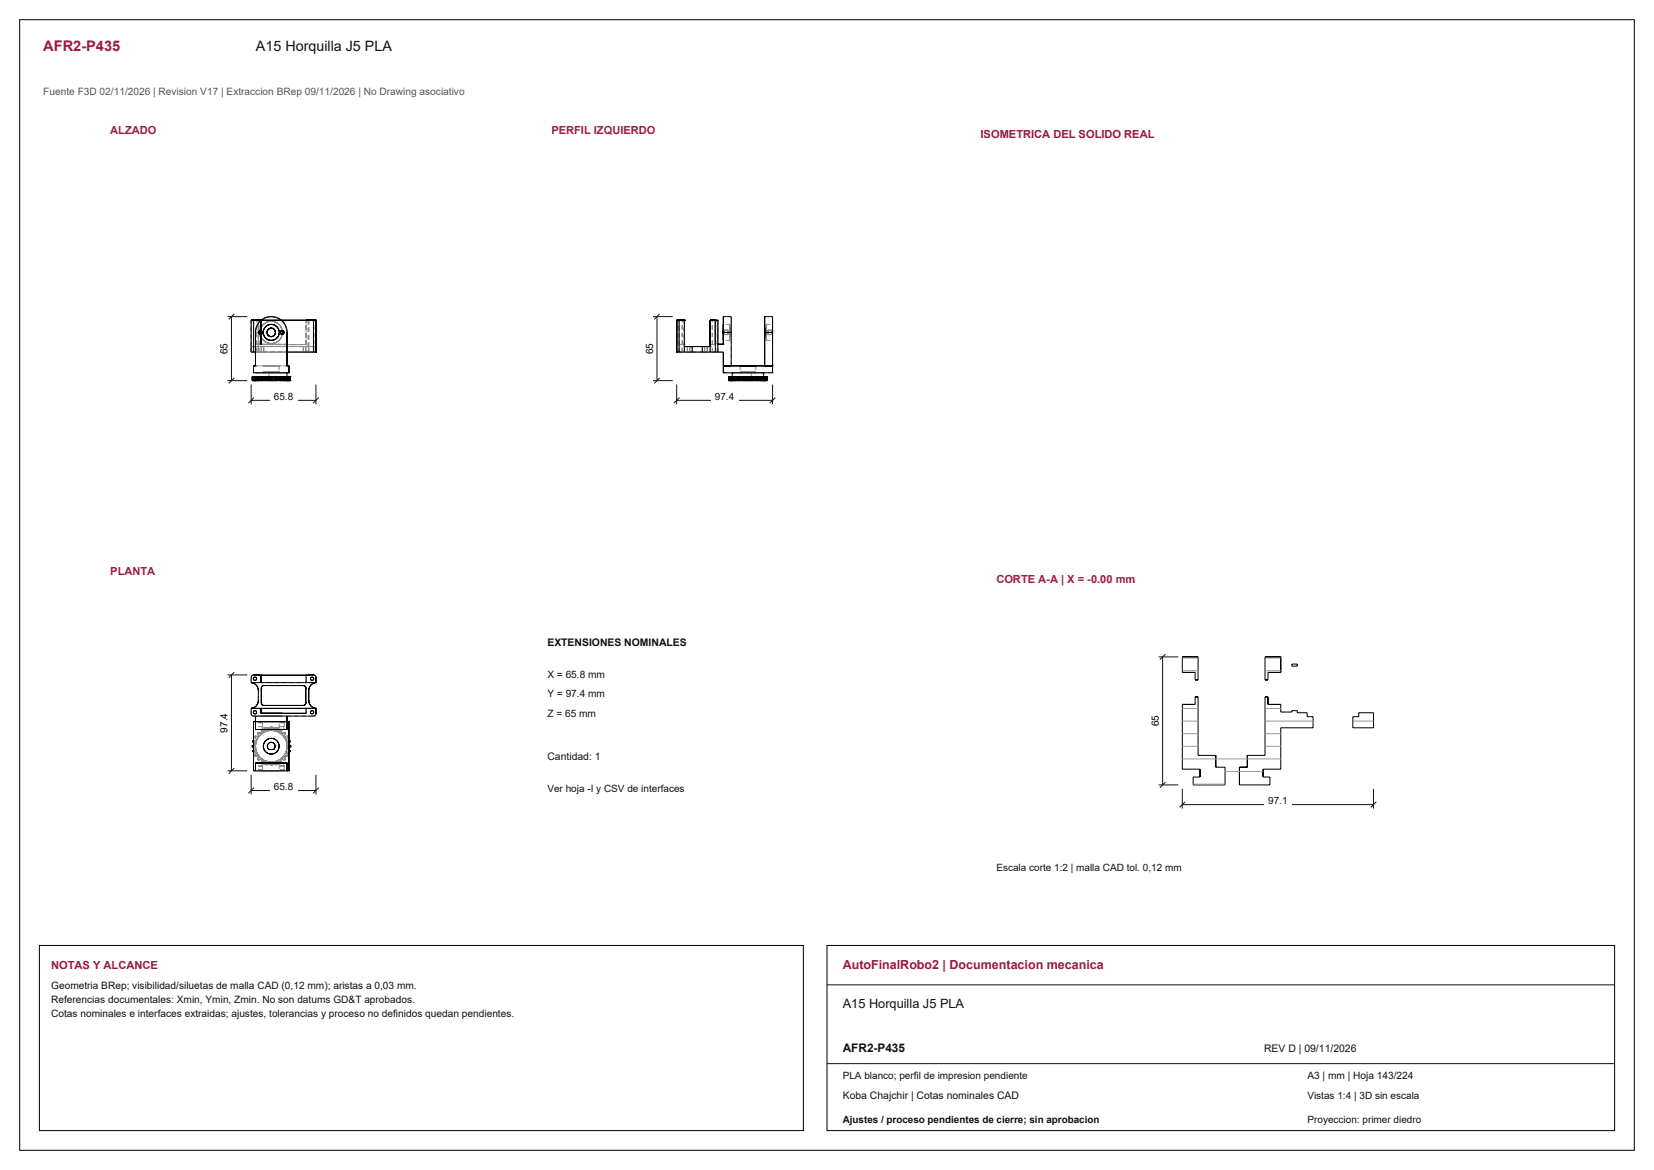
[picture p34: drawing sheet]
<svg xmlns="http://www.w3.org/2000/svg" width="420mm" height="297mm" viewBox="0 0 420 297" stroke-linecap="round" stroke-linejoin="round" font-family="sans-serif">
<defs><g id="words">
<text font-size="3.7" fill="#981b39" x="11" y="13">AFR2-P435</text>
<text font-size="3.6" fill="#111" x="65" y="13">A15 Horquilla J5 PLA</text>
<text font-size="3.2" fill="#981b39" x="214" y="246">AutoFinalRobo2 | Documentacion mecanica</text>
<text font-size="3.2" fill="#111" x="214" y="256">A15 Horquilla J5 PLA</text>
<text font-size="3" fill="#111" x="214" y="267">AFR2-P435</text>
<g font-size="2.8" fill="#a91843">
<text x="28" y="34">ALZADO</text>
<text x="140" y="34">PERFIL IZQUIERDO</text>
<text x="28" y="146">PLANTA</text>
<text x="253" y="148">CORTE A-A | X = -0.00 mm</text>
</g>
<g font-size="2.8" fill="#981b39">
<text x="249" y="35">ISOMETRICA DEL SOLIDO REAL</text>
<text x="13" y="246">NOTAS Y ALCANCE</text>
</g>
<text font-size="2.6" fill="#555" x="11" y="24">Fuente F3D 02/11/2026 | Revision V17 | Extraccion BRep 09/11/2026 | No Drawing asociativo</text>
<g font-size="2.6" fill="#111">
<text x="139" y="164">EXTENSIONES NOMINALES</text>
<text x="139" y="172">X = 65.8 mm</text>
<text x="139" y="177">Y = 97.4 mm</text>
<text x="139" y="182">Z = 65 mm</text>
<text x="139" y="193">Cantidad: 1</text>
<text x="13" y="251">Geometria BRep; visibilidad/siluetas de malla CAD (0,12 mm); aristas a 0,03 mm.</text>
<text x="13" y="254.6">Referencias documentales: Xmin, Ymin, Zmin. No son datums GD&amp;T aprobados.</text>
<text x="13" y="258.2">Cotas nominales e interfaces extraidas; ajustes, tolerancias y proceso no definidos quedan pendientes.</text>
<text x="321" y="267">REV D | 09/11/2026</text>
<text x="332" y="274">A3 | mm | Hoja 143/224</text>
<text x="214" y="279">Koba Chajchir | Cotas nominales CAD</text>
</g>
<g font-size="2.5">
<text x="57.8" y="89.9" transform="rotate(-90 57.8 89.9)">65</text>
<text x="165.8" y="89.9" transform="rotate(-90 165.8 89.9)">65</text>
<text x="57.8" y="186" transform="rotate(-90 57.8 186)">97.4</text>
<text x="294.2" y="184.4" transform="rotate(-90 294.2 184.4)">65</text>
</g>
<g font-size="2.5" fill="#111">
<text x="69.5" y="101.4">65.8</text>
<text x="181.5" y="101.4">97.4</text>
<text x="69.5" y="200.5">65.8</text>
<text x="139" y="201">Ver hoja -I y CSV de interfaces</text>
<text x="322" y="204.1">97.1</text>
<text x="253" y="221">Escala corte 1:2 | malla CAD tol. 0,12 mm</text>
<text x="214" y="274">PLA blanco; perfil de impresion pendiente</text>
<text x="332" y="279">Vistas 1:4 | 3D sin escala</text>
<text x="214" y="285">Ajustes / proceso pendientes de cierre; sin aprobacion</text>
<text x="332" y="285">Proyeccion: primer diedro</text>
</g>
</g></defs>
<g fill="none" stroke="#000" stroke-width=".25">
<path d="M5 5h410v287h-410zM63.8 81.3h.1M63.8 81.3h16.4M63.8 81.3v8.1h1.1M64 95.6h.1M64 95.6v1h9.7M64 95.6h9.7M64.1 95.6v1M64.2 95.6v1M64.3 95.6v1M64.4 92.9h.1M64.4 92.9v1.7h9"/>
<path d="M64.4 95.6v1M64.4 81.3v8.1M64.5 95.6v1M64.6 95.6v1M64.7 95.6v1M64.8 95.6v1M64.9 95.6v1M65 95.6v1M65.1 95.6v1M65.2 95.6v1M65.2 81.3h.1M65.3 95.6v1"/>
<path d="M65.5 95.6v1M65.6 95.6v1M65.7 95.6v1M65.7 81.3h.1M65.8 95.6v1M65.9 95.6v1M66 95.6v1M66.1 95.6v1M66.1 84v.8M66.2 95.6v1M66.3 81.3h.1M66.3 81.3v6.2"/>
<path d="M66.3 95.6v1M66.5 95.6v1M66.6 95.6v1M66.7 95.6v1M66.8 95.6v1M66.9 95.6v1M67 95.6v1M67.1 95.6v1M67.4 95.6v1M67.5 95.6v1M67.7 95.6v1M67.8 95.6v1"/>
<path d="M67.9 95.6v1M68 95.6v1M68.1 95.6v1M68.6 95.6v1M68.7 95.6v1M68.8 95.6v1M69 95.6v1M69.1 95.6v1M69.2 95.6v1M69.6 95.6v1M69.7 95.6v1M69.8 95.6v1"/>
<path d="M69.9 95.6v1M70 95.6v1M70.2 95.6v1M70.6 95.6v1M70.7 95.6v1M70.8 95.6v1M70.9 95.6v1M71 95.6v1M71.1 95.6v1M71.2 95.6v1M71.4 95.6v1M71.5 95.6v1"/>
<path d="M71.6 95.6v1M71.7 84v.8M71.7 95.6v1M71.8 95.6v1M71.9 95.6v1M72 95.6v1M72.1 95.6v1M72.2 95.6v1M72.4 95.6v1M72.5 95.6v1M72.6 95.6v1M72.7 95.6v1"/>
<path d="M72.8 95.6v1M72.9 89.4h.1M72.9 87.4h.1M72.9 84.4h.1M72.9 92.9h.1M72.9 89.4h7.3M72.9 84.4v8.5M72.9 94.6v2M72.9 84.4a4 4 0 0 0-4-4 4 4 0 0 0-4 4v8.5h-.5M72.9 92.9h.5M72.9 95.6v1M73 95.6v1"/>
<path d="M73.2 95.6v1M73.3 95.6v1M73.4 95.6v1M73.4 92.9h.1M73.4 94.6h.1M73.4 92.9v1.7M73.5 95.6v1M73.6 95.6v1M73.7 96.6h.1M73.7 95.6h.1M73.7 95.6v1M77.7 81.3h.1"/>
<path d="M78.3 81.3h.1M79.6 81.3v8.1M79.7 81.3h.1M80.2 81.3h.1M80.2 89.4h.1M80.2 81.3v8.1"/>
<circle cx="66.1" cy="84.4" r=".43"/>
<circle cx="68.9" cy="84.4" r="2.03"/>
<circle cx="68.9" cy="84.4" r="1.08"/>
<circle cx="71.6" cy="84.4" r=".42"/>
</g>
<g fill="none" stroke="#8c8c8c" stroke-width=".25" stroke-dasharray="1.1 .8" stroke-linecap="butt">
<path d="M63.8 89.4v-8.1M63.8 81.3v6.7M63.8 88v1.4M63.8 89.4h.3M63.8 88h.3M63.8 89.4v-1.4M63.8 88h1.8M63.8 88v-6.7M63.9 89.4h-.1M64 89.4h-.1M64 96.6h.1M64 96.6v-1"/>
<path d="M64.1 96.6h.1M64.1 96.6v-1M64.1 89.4h-.1M64.1 89.4h-.3M64.1 89.4h.3M64.1 88h.3M64.1 88h-.3M64.2 96.6v-1M64.2 96.6h.1M64.2 96.6h-.1M64.2 89.4h-.1M64.3 96.6h-.1"/>
<path d="M64.3 96.6v-1M64.3 96.6h.1M64.3 89.4h.1M64.4 89.4h-.1M64.4 94.6v-1.7M64.4 96.6h.1M64.4 96.6v-1M64.4 89.4h-.2M64.4 81.3v8.1M64.4 89.4h1.3M64.4 89.4h-.3M64.4 89.4h.3"/>
<path d="M64.4 88h.3M64.4 88h-.3M64.4 96.6h-.1M64.4 89.4h.2M64.5 96.6h.1M64.5 96.6v-1M64.5 96.6h-.1M64.6 96.6v-1M64.6 89.4h.1M64.6 89.4h-.2M64.6 96.6h-.1M64.6 96.6h.1"/>
<path d="M64.7 96.6h-.1M64.7 96.6h.2M64.7 96.6v-1M64.7 89.4h-.3M64.7 89.4h.3M64.7 88h.3M64.7 88h-.3M64.7 96.6h.1M64.7 89.4h.2M64.7 89.4h-.1M64.7 89.4h2.3M64.8 96.6h-.1"/>
<path d="M64.8 96.6v-1M64.8 96.6h.1M64.9 96.6h-.2M64.9 95.6v1M64.9 96.6v-1M64.9 89.4h.1M64.9 89.4h-.2M64.9 96.6h-.1M64.9 89.4h8M64.9 92.9v-3.5M64.9 89.4v-2M64.9 87.4h8"/>
<path d="M64.9 87.4v-3M64.9 84.4v-.5M64.9 92.9v-8.5M64.9 92.9h8M64.9 96.6h.2M64.9 96.6h.1M64.9 83.9l.1-.5M64.9 94.6h.1M64.9 95.6h.1M65 89.4h-.3M65 89.4h.2M65 88h.2"/>
<path d="M65 88h-.3M65 96.6h.1M65 95.6h-.1M65 96.6v-1M65 83.4l.1-.4M65 94.6h.1M65 94.6h-.1M65 96.6h-.1M65 95.6h.1M65 89.4h.1M65 89.4h-.1M65.1 96.6h.1"/>
<path d="M65.1 96.6h-.1M65.1 95.6h.1M65.1 96.6v-1M65.1 95.6h-.1M65.1 96.6h-.2M65.1 95.6h-.2M65.1 95.6v1M65.1 89.4h.1M65.1 89.4h-.1M65.1 83l.2-.5M65.1 94.6h.2M65.1 94.6h-.1"/>
<path d="M65.2 96.6h-.1M65.2 95.6h-.1M65.2 96.6v-1M65.2 89.4h-.1M65.2 89.4v-8.1M65.2 89.4h-.2M65.2 89.4h.2M65.2 88h.2M65.2 88h-.2M65.2 96.6h.1M65.2 95.6v1M65.3 96.6h.1"/>
<path d="M65.3 95.6h-.1M65.3 96.6v-1M65.3 82.5l.3-.4M65.3 95.6h-.2M65.3 94.6h.3M65.3 94.6h-.2M65.3 96.6h.2M65.3 95.6h.1M65.4 89.4h-.2M65.4 89.4h.1M65.4 88h.1M65.4 88h-.2"/>
<path d="M65.4 96.6h-.1M65.4 96.6v-1M65.4 96.6h.1M65.4 95.6h-.1M65.4 95.6h.1M65.5 96.6h-.1M65.5 96.6v-1M65.5 89.4h-.1M65.5 89.4h.1M65.5 88h.1M65.5 88h-.1M65.5 89.4h.8"/>
<path d="M65.5 96.6h.1M65.5 95.6h-.2M65.5 95.6h.1M65.5 96.6h.2M65.5 95.6h-.1M65.5 95.6v1M65.6 84.4v-.2M65.6 96.6h-.1M65.6 96.6v-1M65.6 89.4h-.1M65.6 88h-.1M65.6 82.1l.3-.4"/>
<path d="M65.6 95.6h-.3M65.6 94.6h.3M65.6 94.6h-.3M65.6 84.2l.1-.2M65.6 84.5v-.1M65.6 96.6h.1M65.6 95.6h-.1M65.6 88v1.4M65.6 89.4v-1.4M65.6 81.3v6.7M65.6 88v-6.7M65.6 88h-1.8"/>
<path d="M65.6 95.6h.1M65.7 96.6h.1M65.7 96.6h-.1M65.7 95.6h.1M65.7 96.6v-1M65.7 84l.1-.1M65.7 84.7l-.1-.2M65.7 96.6h-.2M65.7 95.6h-.2M65.7 95.6h-.1M65.7 89.4v-8.1M65.7 89.4h12.6"/>
<path d="M65.8 95.6h-.1M65.8 96.6v-1M65.8 83.9l.2-.1M65.8 84.8l-.1-.1M65.8 96.6h-.1M65.8 95.6v1M65.8 96.6h.1M65.9 81.7l.3-.3M65.9 95.6h-.3M65.9 94.6h.3M65.9 94.6h-.3M65.9 96.6h.1"/>
<path d="M65.9 95.6h-.1M65.9 96.6v-1M66 83.8h.1M66 84.9l-.2-.1M66 96.6h.1M66 95.6h-.1M66 96.6v-1M66.1 84.4v.1M66.1 84.3v-.1M66.1 84.5v.1M66.1 84.2v-.1M66.1 95.6h-.1"/>
<path d="M66.1 96.6v-1M66.1 84.6v.1M66.1 84.1v-.1M66.1 84.7v.1M66.1 84v-.4M66.1 84v-.1M66.1 84.8l.1 .4M66.1 84.8v.1M66.1 83.9v-.1M66.1 84.9v.1M66.1 83.8v-.1M66.1 96.6h.1"/>
<path d="M66.1 85v.1M66.1 83.8h.2M66.1 84.9h-.1M66.1 83.7v-.1M66.1 85.1l.1 .1M66.1 83.6h.1M66.1 85.1v-.3M66.1 83.6l.2-.3M66.2 85.2l.1 .3M66.2 83.6l-.1 .4M66.2 83.5v.1M66.2 85.2v.1"/>
<path d="M66.2 83.5v-.1M66.2 85.3v.1M66.2 81.4l.4-.3M66.2 95.6h-.3M66.2 94.6h.4M66.2 94.6h-.3M66.2 85.4h.1M66.2 83.4l.1-.1M66.2 95.6h-.1M66.2 96.6v-1M66.3 87.5h11.4M66.3 83.3v-2"/>
<path d="M66.3 87.5v-2M66.3 85.5l-.2-.4M66.3 85.5l.2 .3M66.3 83.3v-.1M66.3 85.5v.1M66.3 83.8l.2 .1M66.3 84.9h-.2M66.3 85.5l.2 .4M66.3 83.2l-.1 .4M66.3 83.2v-.1M66.3 85.6l.1 .1M66.3 83.1h.1"/>
<path d="M66.3 96.6h.2M66.3 96.6v-1M66.3 96.6h.1M66.3 95.6h.1M66.3 89.4h.1M66.3 88h.1M66.3 88v1.4M66.3 88h-.8M66.4 96.6h-.1M66.4 96.6v-1M66.4 89.4h-.1M66.4 88h-.1"/>
<path d="M66.4 83v.1M66.4 85.7v.1M66.4 96.6h.2M66.4 96.6h-.2M66.4 95.6h-.2M66.4 96.6h.1M66.4 95.6h.1M66.4 85.8h.1M66.4 83l.1-.1M66.4 89.4h.1M66.4 88h.1M66.5 96.6h-.1"/>
<path d="M66.5 96.6v-1M66.5 85.8v.1M66.5 83.9l.1 .1M66.5 84.8l-.2 .1M66.5 85.8l.2 .4M66.5 82.9l-.2 .4M66.5 82.9v-.1M66.5 96.6h.1M66.5 95.6h.1M66.5 85.9l.2 .3M66.5 82.8l-.2 .4M66.5 89.4h-.1"/>
<path d="M66.5 89.4h.2M66.5 88h.2M66.5 88h-.1M66.5 86v-.1M66.5 86h.1M66.5 82.8h.1M66.5 95.6h-.2M66.6 82.8v-.1M66.6 84l.1 .2M66.6 84.7l-.1 .1M66.6 86v.1M66.6 96.6h-.2"/>
<path d="M66.6 96.6h-.1M66.6 95.6h-.2M66.6 96.6v-1M66.6 95.6v1M66.6 81.1l.4-.3M66.6 95.6h-.4M66.6 94.6h.4M66.6 94.6h-.4M66.6 96.6h.1M66.6 95.6h-.1M66.6 82.7v-.1M66.6 86.1h.1"/>
<path d="M66.6 82.6h.1M66.7 84.2v.2M66.7 84.5l-.1 .2M66.7 89.4h-.2M66.7 89.4h.1M66.7 88h.1M66.7 88h-.2M66.7 86.2v-.1M66.7 84.4v.1M66.7 96.6h.1M66.7 95.6h-.1M66.7 96.6v-1"/>
<path d="M66.7 86.2l.3 .3M66.7 82.6l-.2 .3M66.7 82.6v-.1M66.7 82.5l-.2 .3M66.7 86.2l.1 .1M66.7 82.5h.1M66.8 95.6h-.1M66.8 96.6v-1M66.8 82.4v.1M66.8 89.4h-.1M66.8 89.4h.2M66.8 88h.2"/>
<path d="M66.8 88h-.1M66.8 96.6h.1M66.8 86.3l.1 .1M66.8 82.4h.1M66.8 84.4l.1 .3M66.9 84.7l.1 .4M66.9 84l-.1 .4M66.9 82.4v-.1M66.9 95.6h-.1M66.9 96.6v-1M66.9 92.9h.1M66.9 94.4h.1"/>
<path d="M66.9 96.6h.1M66.9 86.4l.1 .1M66.9 82.3h.1M67 85.1l.1 .3M67 83.7l-.1 .3M67 89.4h-.2M67 89.4h10M67 88h10M67 88v1.4M67 88h-.2M67 88h-1.4M67 86.5l.3 .2"/>
<path d="M67 82.3l-.3 .3M67 82.3v-.1M67 92.9h.1M67 92.9h-.1M67 94.4h.1M67 94.4h-.1M67 95.6h-.1M67 96.6v-1M67 80.8l.5-.2M67 95.6h-.4M67 94.6h.5M67 94.6h-.4"/>
<path d="M67 86.5h.1M67 82.2h.1M67 86.5l.3 .3M67 82.2l-.3 .3M67 96.6h.1M67.1 86.5v.1M67.1 85.4l.2 .3M67.1 83.4l-.1 .3M67.1 92.9h.2M67.1 92.9h-.1M67.1 94.4h.2M67.1 94.4h-.1"/>
<path d="M67.1 95.6h-.1M67.1 96.6v-1M67.1 86.6h.1M67.1 82.1h.1M67.1 82.1v.1M67.2 86.6v.1M67.3 86.7h-.1M67.3 82.1v-.1M67.3 82.1h-.1M67.3 86.7l.3 .2M67.3 82l-.3 .3M67.3 85.7l.2 .2"/>
<path d="M67.3 83.1l-.2 .3M67.3 92.9h.3M67.3 92.9h-.2M67.3 94.4h.3M67.3 94.4h-.2M67.3 96.6h-.2M67.3 95.6h-.2M67.3 86.7l.1 .1M67.3 82h.1M67.3 86.8l.4 .1M67.3 82l-.3 .2M67.4 86.8h.1"/>
<path d="M67.4 82l.1-.1M67.4 96.6v-1M67.4 96.6h.1M67.4 95.6h.1M67.5 96.6h-.1M67.5 96.6v-1M67.5 95.6h-.1M67.5 80.6l.4-.1M67.5 95.6h-.5M67.5 94.6h.4M67.5 94.6h-.5M67.5 96.6h.2"/>
<path d="M67.5 86.8v.1M67.5 85.9l.3 .2M67.5 82.9l-.2 .2M67.5 96.6h-.2M67.5 95.6h-.2M67.5 95.6v1M67.5 86.9h.1M67.5 81.9h.1M67.6 92.9h.2M67.6 92.9h-.3M67.6 94.4h.2M67.6 94.4h-.3"/>
<path d="M67.6 81.9v-.1M67.6 86.9h.1M67.6 81.8h.1M67.6 86.9l.4 .2M67.6 81.8l-.3 .2M67.7 86.9v.1M67.7 86.9l.4 .2M67.7 81.8l-.4 .2M67.7 96.6h.1M67.7 95.6h-.2M67.7 96.6v-1M67.7 87h.1"/>
<path d="M67.7 81.8h.1M67.8 95.6h-.1M67.8 96.6v-1M67.8 86.1l.3 .2M67.8 82.6l-.3 .3M67.8 87h.1M67.8 81.8l.1-.1M67.8 92.9h.3M67.8 92.9h-.2M67.8 94.4h.3M67.8 94.4h-.2M67.8 96.6h.1"/>
<path d="M67.9 96.6v-2.2M67.9 95.6h-.1M67.9 96.6v-1M67.9 96.6h.1M67.9 94.4h.1M67.9 80.5l.5-.1M67.9 95.6h-.4M67.9 94.6h.5M67.9 94.6h-.4M68 87h-.1M68 87v.1M68 81.7h-.1"/>
<path d="M68 96.6h.1M68 94.4h-.1M68 96.6h-.1M68 94.4h.1M68 95.6h-.1M68 96.6v-1M68 87.1l.4 .1M68 81.7l-.4 .1M68 87.1h.1M68 81.7h.1M68.1 95.6h-.1M68.1 96.6v-1"/>
<path d="M68.1 87.1l.4 .1M68.1 81.7l-.4 .1M68.1 81.7v-.1M68.1 86.3l.3 .1M68.1 82.5l-.3 .1M68.1 96.6h.2M68.1 94.4h-.1M68.1 96.6h-.1M68.1 94.4h.2M68.1 92.9h.4M68.1 92.9h-.3M68.1 94.4h.4"/>
<path d="M68.1 94.4h-.3M68.1 87.1h.1M68.1 81.6h.1M68.2 87.1h.1M68.2 81.6h.1M68.3 96.6h.2M68.3 94.4h-.2M68.3 94.4v2.2M68.3 96.6h-.2M68.3 87.1l.1 .1M68.3 81.6h.1M68.3 95.6h-.2"/>
<path d="M68.4 80.4h.5M68.4 95.6h-.5M68.4 94.6h.5M68.4 94.6h-.5M68.4 87.2h.4M68.4 81.6l-.4 .1M68.4 87.2h.1M68.4 81.6h.1M68.4 86.4h.4M68.4 82.4l-.3 .1M68.5 92.9h.3M68.5 92.9h-.4"/>
<path d="M68.5 94.4h.3M68.5 94.4h-.4M68.5 87.2h.4M68.5 81.6l-.4 .1M68.5 96.6h.3M68.5 94.4h-.2M68.5 87.2h.1M68.5 81.6h.1M68.6 96.6v-1M68.6 96.6h-.3M68.6 95.6h-.3M68.6 95.6v1"/>
<path d="M68.6 87.2h.1M68.6 81.6h.1M68.6 96.6h.1M68.7 95.6h-.1M68.7 96.6v-1M68.7 96.6h.1M68.7 87.2h.1M68.7 81.6h.1M68.8 96.6h.2M68.8 94.4h-.3M68.8 95.6h-.1M68.8 96.6v-1"/>
<path d="M68.8 86.4h.3M68.8 82.3l-.4 .1M68.8 92.9h.3M68.8 92.9h-.3M68.8 94.4h.3M68.8 87.2h.1M68.8 81.6h.1M68.8 87.2h.4M68.8 81.6h-.4M68.9 87.2h.4M68.9 81.5l-.4 .1M68.9 80.4h.5"/>
<path d="M68.9 95.6h-.5M68.9 94.6h.5M68.9 94.6h-.5M68.9 81.5v.1M68.9 87.2h.1M68.9 81.6h.1M69 95.6h-.2M69 96.6v-1M69 96.6h.2M69 94.4h-.2M69 87.2h.1M69 81.6h.1"/>
<path d="M69 96.6h.1M69.1 95.6h-.1M69.1 96.6v-1M69.1 87.2h.1M69.1 81.6h.1M69.1 92.9h.4M69.1 92.9h-.3M69.1 94.4h.4M69.1 94.4h-.3M69.1 86.4l.4-.1M69.1 82.4l-.3-.1M69.1 96.6h.1"/>
<path d="M69.2 95.6h-.1M69.2 96.6v-1M69.2 95.6v1M69.2 87.2h.1M69.2 81.6h.1M69.2 96.6h.2M69.2 94.4h-.2M69.2 87.2l.4-.1M69.2 81.6h-.4M69.3 87.2l.4-.1M69.3 81.6l-.4-.1M69.3 87.2h.1"/>
<path d="M69.3 81.6h.1M69.4 80.4l.4 .1M69.4 95.6h-.5M69.4 94.6h.4M69.4 94.6h-.5M69.4 96.6h-.2M69.4 95.6h-.2M69.4 87.1v.1M69.4 94.4h-1.1M69.4 96.6v-2.2M69.4 96.6h-1.1M69.4 94.4h.2"/>
<path d="M69.4 96.6h.2M69.4 94.4h-.2M69.5 92.9h.3M69.5 92.9h-.4M69.5 94.4h.3M69.5 94.4h-.4M69.5 87.1h-.1M69.5 81.6h-.1M69.5 86.3l.3-.1M69.5 82.4h-.4M69.6 87.1h-.1M69.6 81.6h-.1"/>
<path d="M69.6 81.6v.1M69.6 96.6h-.2M69.6 96.6h.1M69.6 95.6h-.2M69.6 95.6v1M69.6 94.4h.2M69.6 96.6h.2M69.6 94.4h-.2M69.6 87.1l.4-.1M69.6 81.7l-.4-.1M69.7 87.1h-.1M69.7 81.7h-.1"/>
<path d="M69.7 95.6h-.1M69.7 96.6v-1M69.7 87.1l.3-.2M69.7 81.7l-.4-.1M69.7 96.6h.1M69.7 87.1h.1M69.7 81.7h.1M69.8 95.6h-.1M69.8 96.6v-1M69.8 96.6h-.2M69.8 94.4h-.2M69.8 92.9h.3"/>
<path d="M69.8 92.9h-.3M69.8 94.4h.3M69.8 94.4h-.3M69.8 86.2l.3-.2M69.8 82.6l-.3-.2M69.8 87v.1M69.8 96.6h.1M69.8 80.5l.5 .1M69.8 95.6h-.4M69.8 94.6h.5M69.8 94.6h-.4M69.8 87h.1"/>
<path d="M69.8 81.7h.1M69.8 94.4h.1M69.9 95.6h-.1M69.9 96.6v-1M69.9 96.6v-2.2M69.9 96.6h-.1M69.9 94.4h-.1M69.9 96.6h.1M69.9 87h.1M69.9 81.8h.1M69.9 81.8v-.1M70 95.6h-.1"/>
<path d="M70 96.6v-1M70 87l.4-.2M70 81.8l-.4-.1M70 87l.1-.1M70 81.8h.1M70 96.6h.2M70 86.9l.4-.1M70 81.8l-.3-.1M70.1 92.9h.2M70.1 92.9h-.3M70.1 94.4h.2M70.1 94.4h-.3"/>
<path d="M70.1 86l.2-.2M70.1 82.7l-.3-.1M70.1 81.8v.1M70.2 86.9h-.1M70.2 81.9h-.1M70.2 96.6h.1M70.2 95.6h.1M70.2 95.6v1M70.2 96.6v-1M70.2 86.8v.1M70.2 86.8h.1M70.2 81.9h.1"/>
<path d="M70.2 95.6h-.2M70.3 95.6h-.1M70.3 96.6v-1M70.3 96.6h-.1M70.3 80.6l.4 .2M70.3 95.6h-.5M70.3 94.6h.4M70.3 94.6h-.5M70.3 92.9h.2M70.3 92.9h-.2M70.3 94.4h.2M70.3 94.4h-.2"/>
<path d="M70.3 86.8h.1M70.3 82h.1M70.3 82v-.1M70.3 85.8l.3-.3M70.3 83l-.2-.3M70.4 86.8l.3-.3M70.4 82l-.4-.2M70.4 86.7v.1M70.4 96.6h-.2M70.4 95.6h-.2M70.5 86.7h-.1M70.5 82v.1"/>
<path d="M70.5 82h-.1M70.5 92.9h.2M70.5 92.9h-.2M70.5 94.4h.2M70.5 94.4h-.2M70.5 86.7l.1-.1M70.5 82.1h.1M70.6 85.5l.1-.3M70.6 83.2l-.3-.2M70.6 82.1v.1M70.6 96.6h-.2M70.6 96.6h.1"/>
<path d="M70.6 95.6h-.2M70.6 95.6v1M70.7 86.6h-.1M70.7 82.2h-.1M70.7 86.5v.1M70.7 92.9h.1M70.7 92.9h-.2M70.7 94.4h.1M70.7 94.4h-.2M70.7 95.6h-.1M70.7 96.6v-1M70.7 86.5l.3-.3"/>
<path d="M70.7 82.2l-.3-.2M70.7 85.2l.1-.3M70.7 83.5l-.1-.3M70.7 86.5h.1M70.7 82.2l.1 .1M70.7 80.8l.4 .3M70.7 95.6h-.4M70.7 94.6h.4M70.7 94.6h-.4M70.7 96.6h.1M70.8 86.4v.1M70.8 96.6h.1"/>
<path d="M70.8 95.6h-.1M70.8 96.6v-1M70.8 92.9h.1M70.8 92.9h-.1M70.8 94.4h.1M70.8 94.4h-.1M70.8 86.4h.1M70.8 82.3l.1 .1M70.8 84.9l.1-.4M70.8 83.9l-.1-.4M70.9 95.6h-.1M70.9 96.6v-1"/>
<path d="M70.9 92.9h-.1M70.9 94.4h-.1M70.9 92.9v1.5M70.9 84.5v-.3M70.9 84.2l-.1-.3M70.9 86.3v.1M70.9 96.6h.1M70.9 86.3h.1M70.9 82.4l.1 .1M71 86.3v-.1M71 96.6h.1M71 95.6h-.1"/>
<path d="M71 96.6v-1M71 86.2l.2-.3M71 82.5l-.3-.3M71 86.2l.3-.3M71 86.2h.1M71 82.6h.1M71 82.6v-.1M71.1 95.6h-.1M71.1 96.6v-1M71.1 84.4v-.2M71.1 86.2v-.1M71.1 84.2l.1-.2"/>
<path d="M71.1 84.5v-.1M71.1 82.6v.1M71.1 96.6h.1M71.1 81.1l.4 .3M71.1 95.6h-.4M71.1 94.6h.4M71.1 94.6h-.4M71.2 96.6h.1M71.2 95.6h.1M71.2 95.6v1M71.2 96.6v-1M71.2 86l-.1 .1"/>
<path d="M71.2 82.7h-.1M71.2 84l.1-.1M71.2 84.7l-.1-.2M71.2 82.8v-.1M71.2 96.6h.2M71.2 95.6h-.1M71.2 86v-.1M71.2 85.9l.2-.3M71.2 82.8l-.2-.3M71.2 85.9h.1M71.2 82.8l.1 .1M71.3 85.9l.1-.4"/>
<path d="M71.3 82.8l-.3-.3M71.3 96.6h-.1M71.3 96.6v-1M71.3 85.9v-.1M71.3 83.9l.2-.1M71.3 84.8l-.1-.1M71.3 83v-.1M71.3 96.6h.1M71.3 95.6h.1M71.3 95.6h-.1M71.3 85.7v.1M71.3 85.7h.1"/>
<path d="M71.3 83h.1M71.4 96.6h-.1M71.4 96.6v-1M71.4 83v.1M71.4 85.7v-.1M71.4 95.6h-.2M71.4 83.1v.1M71.4 85.6v-.1M71.4 85.6l.2-.4M71.4 83.2l-.2-.4M71.4 85.5l.2-.3M71.4 83.2l-.1-.4"/>
<path d="M71.5 83.8h.1M71.5 84.9l-.2-.1M71.5 85.5h-.1M71.5 83.2v.1M71.5 83.2h-.1M71.5 85.4v.1M71.5 96.6h-.2M71.5 96.6h.1M71.5 95.6h-.2M71.5 95.6v1M71.5 83.4v-.1M71.5 81.4l.4 .3"/>
<path d="M71.5 95.6h-.4M71.5 94.6h.4M71.5 94.6h-.4M71.5 85.3v.1M71.5 85.3h.1M71.5 83.5h.1M71.5 83.5v-.1M71.6 85.2v.1M71.6 83.5v.1M71.6 85.2l.1-.4M71.6 83.6l-.2-.4M71.6 85.2v-.1"/>
<path d="M71.6 83.6v.1M71.6 85.1v-.1M71.6 83.8h.2M71.6 84.9h-.1M71.6 83.7v.1M71.6 96.6h.1M71.6 95.6h-.1M71.6 96.6v-1M71.6 85v-.1M71.6 84.9h.1M71.6 83.8l.1 .1M71.7 84.9v-.1"/>
<path d="M71.7 83.9v.1M71.7 84l-.1-.4M71.7 84.8v-.1M71.7 84v.1M71.7 84.7v-.1M71.7 84.1v.1M71.7 96.6h.1M71.7 95.6h-.1M71.7 96.6v-1M71.7 84.6v-.1M71.7 84.2v.1M71.7 84.5v-.1"/>
<path d="M71.7 84.3v.1M71.8 95.6h-.1M71.8 96.6v-1M71.8 83.8l.2 .1M71.8 84.9h-.2M71.8 96.6h.1M71.9 81.7l.3 .4M71.9 95.6h-.4M71.9 94.6h.3M71.9 94.6h-.4M71.9 96.6h.1M71.9 95.6h-.1"/>
<path d="M71.9 96.6v-1M71.9 96.6h.2M71.9 95.6h.2M71.9 95.6v1M72 83.9l.1 .1M72 84.8l-.2 .1M72 96.6h.1M72 95.6h-.1M72 96.6v-1M72.1 96.6h.1M72.1 95.6h-.1M72.1 96.6v-1"/>
<path d="M72.1 96.6h-.2M72.1 95.6h-.2M72.1 84l.1 .2M72.1 84.7l-.1 .1M72.1 95.6h.1M72.2 95.6h-.1M72.2 96.6v-1M72.2 84.2v.2M72.2 84.5l-.1 .2M72.2 82.1l.2 .4M72.2 95.6h-.3M72.2 94.6h.2"/>
<path d="M72.2 94.6h-.3M72.2 96.6h-.1M72.2 84.4v.1M72.2 96.6h.2M72.2 95.6v1M72.2 96.6h.1M72.2 95.6h.1M72.3 96.6h-.1M72.3 96.6v-1M72.3 96.6h.1M72.3 95.6h.1M72.4 96.6h-.2"/>
<path d="M72.4 95.6h-.2M72.4 96.6v-1M72.4 96.6h-.1M72.4 82.5l.2 .5M72.4 94.6h.2M72.4 94.6h-.2M72.4 96.6h.1M72.5 96.6h.1M72.5 96.6h.2M72.5 95.6h.2M72.5 95.6v1M72.5 96.6v-1"/>
<path d="M72.5 95.6h-.1M72.6 96.6h.1M72.6 95.6h-.1M72.6 96.6v-1M72.6 96.6h-.1M72.6 83l.2 .4M72.6 95.6h-.2M72.6 94.6h.2M72.6 94.6h-.2M72.7 96.6h-.1M72.7 96.6h.2M72.7 95.6h-.1"/>
<path d="M72.7 96.6v-1M72.7 95.6v1M72.7 96.6h.1M72.7 96.6h-.2M72.7 95.6h.1M72.8 96.6h-.1M72.8 96.6v-1M72.8 83.4v.5M72.8 95.6h-.2M72.8 94.6h-.2M72.8 96.6h.1M72.8 95.6h-.1"/>
<path d="M72.8 95.6h.1M72.8 96.6h.2M72.8 95.6v1M72.8 83.9l.1 .5M72.8 94.6h.1M72.9 95.6h-.1M72.9 96.6v-1M72.9 96.6h-.2M72.9 95.6h-.2M72.9 96.6h-.1M72.9 87.4h-8M72.9 92.9h-8"/>
<path d="M72.9 94.6h-.1M72.9 96.6h.2M72.9 95.6v1M72.9 96.6h.1M73 96.6h.1M73 96.6h-.1M73 96.6v-1M73 96.6h-.2M73 96.6h.2M73.1 96.6h-.1M73.1 96.6v-1M73.1 96.6h.1"/>
<path d="M73.1 96.6h-.2M73.2 96.6h-.1M73.2 96.6v-1M73.2 96.6h.1M73.3 96.6h-.1M73.3 96.6v-1M73.3 96.6h.1M73.4 96.6h.1M73.4 96.6v-1M73.4 94.6h-9M73.4 96.6h-.1M73.5 96.6h.1"/>
<path d="M73.5 96.6v-1M73.5 96.6h-.1M73.6 96.6v-1M73.6 96.6h.1M73.6 96.6h-.1M73.7 96.6v-1M77 89.4h-10M77 89.4h.2M77 88h.2M77 88v1.4M77 88h-10M77 88h1.4"/>
<path d="M77.2 89.4h-.2M77.2 89.4h.1M77.2 88h.1M77.2 88h-.2M77.3 89.4h-.1M77.3 89.4h.2M77.3 88h.2M77.3 88h-.1M77.5 89.4h-.2M77.5 89.4h.1M77.5 88h.1M77.5 88h-.2"/>
<path d="M77.6 89.4h-.1M77.6 88h-.1M77.6 89.4h.1M77.6 88h.1M77.7 89.4h-.1M77.7 88v1.4M77.7 88h-.1M77.7 87.5v-6.2M77.7 87.5h-11.4M77.7 81.3v6.2M78.3 89.4h1.3M78.3 81.3v8.1"/>
<path d="M78.4 89.4v-1.4M78.4 88v1.4M78.4 88h1.8M78.4 88v-6.7M78.4 88h-12.8M78.4 81.3v6.7M78.4 89.4h.1M78.4 88h.1M78.5 89.4h-.8M78.5 89.4h.1M78.5 89.4h-.1M78.5 88h.1"/>
<path d="M78.5 88h-.1M78.6 89.4h.2M78.6 89.4h-.1M78.6 88h.2M78.6 88h-.1M78.8 89.4h.2M78.8 89.4h-.2M78.8 88h.2M78.8 88h-.2M78.8 89.4h.1M78.9 89.4h-.1M78.9 89.4h.2"/>
<path d="M79 89.4h.3M79 89.4h-.2M79 88h.3M79 88h-.2M79.1 89.4h.1M79.1 89.4h-.2M79.2 89.4h.2M79.2 89.4h-.1M79.3 89.4h-2.3M79.3 89.4h.3M79.3 89.4h-.3M79.3 88h.3"/>
<path d="M79.3 88h-.3M79.4 89.4h.1M79.4 89.4h-.2M79.5 89.4h.1M79.5 89.4h-.1M79.6 89.4h.3M79.6 89.4h-.3M79.6 88h.3M79.6 88h-.3M79.6 89.4v-8.1M79.6 89.4h.1M79.6 89.4h-.1"/>
<path d="M79.7 89.4h-.1M79.7 89.4v-8.1M79.8 89.4h-.2M79.9 89.4h.3M79.9 89.4h-.3M79.9 88h.3M79.9 88h-.3M79.9 89.4h-.1M80 89.4h-.1M80.1 89.4h-.1M80.2 89.4h-.1M80.2 89.4h-.3"/>
<path d="M80.2 88h-.3M80.2 88h-1.8"/>
</g>
<path d="M63.8 97.6v5M80.2 97.6v5M63.8 101.6h16.4M64.5 100.9l-1.4 1.4M80.9 100.9l-1.4 1.4" fill="none" stroke="#111" stroke-width=".25"/>
<path d="M68.5 99.5h7v3h-7z" fill-rule="evenodd" fill="#fff"/>
<path d="M59.5 79.7l-1.4 1.4M57.8 96.6h5M57.8 80.4h5M58.8 80.4v16.2M59.5 95.9l-1.4 1.4" fill="none" stroke="#111" stroke-width=".25"/>
<path d="M55 86.4h3.1v4.2h-3.1z" fill-rule="evenodd" fill="#fff"/>
<g fill="none" stroke="#8c8c8c" stroke-width=".25" stroke-dasharray="1.1 .8" stroke-linecap="butt">
<path d="M171.8 89.4h.1M171.9 89.4h-.1M171.9 87.5h1.9M171.9 81.3v6.2M171.9 87.5v-6.2M171.9 81.3v8.1M171.9 89.4v-8.1M172 89.4h-.1M172.1 89.4h-.1M172.3 89.4h-.2M172.4 89.4v-8.1M172.4 89.4h.1"/>
<path d="M172.4 81.3v8.1M172.4 89.4h-.1M172.4 89.4h1.4M172.5 89.4h-.1M172.5 89.4h.1M172.6 89.4h-.1M172.6 89.4h.2M172.7 89.4h-.1M172.8 89.4h.2M172.9 89.4h-.2M173 89.4h.1M173 89.4h-.1"/>
<path d="M173.1 89.4h.1M173.1 89.4h-.1M173.2 89.4h-.1M173.2 89.4v-8.1M173.8 88v-6.7M173.8 89.4v-1.4M173.8 81.3v6.7M173.8 81.3v6.2M173.8 87.5v-6.2M173.8 87.5h-1.9M173.9 89.4h-.1M174.1 89.4h-.2"/>
<path d="M174.3 89.4h-.2M174.5 88v1.4M174.5 89.4h-.2M174.5 89.4h.1M174.6 89.4h-.1M174.6 89.4h.1M174.7 89.4h-.1M174.7 89.4h.1M174.8 89.4h-.3M174.8 89.4h-.1M174.8 89.4h.2M175 89.4h-.2"/>
<path d="M175 89.4h.2M175.1 89.4h-.3M175.2 89.4h-.2M175.2 89.4h3.7M175.2 88v1.4M175.4 89.4h-.3M175.8 89.4h-.4M175.8 89.4h2.5M175.8 88v1.4M178.3 89.4v-1.4M178.7 89.4h-.4M178.9 89.4h-3.7"/>
<path d="M178.9 89.4h.2M178.9 88v1.4M179 89.4h-.3M179.1 89.4h.2M179.1 89.4h-.2M179.3 89.4h.1M179.3 89.4h-.2M179.3 89.4h-.3M179.4 89.4h.1M179.4 89.4h-.1M179.5 89.4h.1M179.5 89.4h-.1"/>
<path d="M179.6 89.4h-.1M179.6 89.4h-.3M179.6 88v1.4M179.8 89.4h-.2M180 89.4h-.2M180.2 89.4h-.2M180.3 89.4h-.1M180.3 89.4h1.4M180.3 89.4v-1.4M180.3 87.5h1.3M180.9 89.4v-8.1M180.9 89.4h.1"/>
<path d="M181 89.4h-.1M181 89.4h.1M181.1 89.4h-.1M181.1 89.4h.2M181.2 89.4h-.1M181.3 89.4h.2M181.4 89.4h-.2M181.5 89.4h.1M181.5 89.4h-.1M181.5 83.3v2.2M181.5 85.5h.1M181.5 85.5v-.4"/>
<path d="M181.5 85.1v-.3M181.5 84.8v-.4M181.5 84.4v-.4M181.5 84v-.4M181.5 83.6v-.3M181.6 87.5h-1.3M181.6 87.5v-6.2M181.6 83.3v-2M181.6 83.3h-.1M181.6 87.5v-2M181.6 85.5v.3M181.6 85.8v.4"/>
<path d="M181.6 86.2v.3M181.6 86.5v.2M181.6 86.7v.2M181.6 86.9v.2M181.6 87.1v.1M181.6 87.2v-.1M181.6 87.1v-.1M181.6 87v-.2M181.6 86.8v-.3M181.6 86.5v-.3M181.6 86.2v-.3M181.6 85.9v-.3"/>
<path d="M181.6 85.6v-.4M181.6 85.2v-.4M181.6 84.8v-.4M181.6 84.4v-.4M181.6 84v-.4M181.6 83.6v-.4M181.6 83.2v-.4M181.6 82.8v-.3M181.6 82.5v-.3M181.6 82.2v-.2M181.6 82v-.2M181.6 81.8v-.1"/>
<path d="M181.6 81.7v-.1M181.6 81.6v.1M181.6 81.7v.1M181.6 81.8v.2M181.6 82v.3M181.6 82.3v.3M181.6 82.6v.3M181.6 82.9v.4M181.6 89.4h.1M181.6 89.4h-.1M181.7 89.4v-8.1M181.7 89.4h-.1"/>
<path d="M181.8 89.4h-.1M182 89.4h-.2M182.1 89.4h-.1M182.2 89.4h-.1M182.3 89.4h-.1M182.3 81.3v8.1M182.3 89.4h1.4M182.3 84.4v.4M182.3 84.8v.4M182.3 85.2v.3M182.3 85.5v.4M182.3 85.9v.3"/>
<path d="M182.3 86.2v.3M182.3 86.5v.3M182.3 86.8v.1M182.3 86.9v.2M182.3 87.1v.1M182.3 87.2v-.1M182.3 87.1v-.2M182.3 86.9v-.1M182.3 86.8v-.3M182.3 86.5v-.3M182.3 86.2v-.3M182.3 85.9v-.4"/>
<path d="M182.3 85.5v-.3M182.3 85.2v-.4M182.3 84.8v-.4M182.3 84.4v-.4M182.3 84v-.4M182.3 83.6v-.4M182.3 83.2v-.4M182.3 82.8v-.3M182.3 82.5v-.3M182.3 82.2v-.2M182.3 82v-.2M182.3 81.8v-.1"/>
<path d="M182.3 81.7v-.1M182.3 81.6v-.1M182.3 81.5v.1M182.3 81.6v.1M182.3 81.7v.1M182.3 81.8v.2M182.3 82v.2M182.3 82.2v.3M182.3 82.5v.3M182.3 82.8v.4M182.3 83.2v.4M182.3 83.6v.4"/>
<path d="M182.3 84v.4M182.3 89.4v-2M182.3 87.2h-.7M182.3 81.5l-.7 .1M183.7 92.9h2M183.9 84.4v-.2M183.9 84.2v-.2M183.9 84v-.1M183.9 83.9v-.1M183.9 83.8v.1M183.9 83.9v.1M183.9 84v.2"/>
<path d="M183.9 84.2v.2M183.9 84.4v.1M183.9 84.5v.2M183.9 84.7v.1M183.9 84.8v.1M183.9 84.9v-.1M183.9 84.8v-.1M183.9 84.7v-.2M183.9 84.5v-.1M183.9 84.7v-.1M183.9 84.6v-.1M183.9 84.5v-.2"/>
<path d="M183.9 84.3v-.1M183.9 84v.1M183.9 84.1v.1M183.9 84.9h1M183.9 83.8h1M183.9 83.9h-.2M183.9 84.8h-.2M184.9 84.4v-.2M184.9 84.2v-.2M184.9 84v-.1M184.9 83.9v-.1M184.9 83.8v.1"/>
<path d="M184.9 83.9v.1M184.9 84v.2M184.9 84.2v.2M184.9 84.4v.1M184.9 84.5v.2M184.9 84.7v.1M184.9 84.8v.1M184.9 84.9v-.1M184.9 84.8v-.1M184.9 84.7v-.2M184.9 84.5v-.1M184.9 84.2v-.1"/>
<path d="M184.9 84.1v-.1M184.9 84.2v.1M184.9 84.3v.2M184.9 84.5v.1M184.9 84.6v.1M185.1 96.6h.1M185.1 96.6v-1M185.2 96.6h.1M185.2 96.6v-1M185.3 96.6h-.1M185.3 96.6v-1M185.3 96.6h.1"/>
<path d="M185.3 84.4v.2M185.3 84.6v.3M185.3 84.9v.2M185.3 85.1v.1M185.3 85.2v.2M185.3 85.4v-.1M185.3 85.3v-.1M185.3 85.2v-.2M185.3 85v-.3M185.3 84.7v-.2M185.3 84.5v-.2M185.3 84.3v-.3"/>
<path d="M185.3 84v-.2M185.3 83.8v-.2M185.3 83.6v-.2M185.3 83.4v-.1M185.3 83.3v.1M185.3 83.4v.1M185.3 83.5v.2M185.3 83.7v.2M185.3 83.9v.2M185.3 84.1v.3M185.3 84.4v.3M185.3 84.7v.4"/>
<path d="M185.3 85.1v.3M185.3 85.4v.3M185.3 85.7v.2M185.3 85.9v.2M185.3 86.1v.2M185.3 86.3v.1M185.3 86.4v-.1M185.3 86.3v-.1M185.3 86.2v-.2M185.3 86v-.2M185.3 85.8v-.3M185.3 85.5v-.3"/>
<path d="M185.3 85.2v-.3M185.3 84.9v-.4M185.3 84.5v-.3M185.3 84.2v-.3M185.3 83.9v-.4M185.3 83.5v-.3M185.3 83.2v-.2M185.3 83v-.3M185.3 82.7v-.1M185.3 82.6v-.2M185.3 82.4v-.1M185.3 82.3v.1"/>
<path d="M185.3 82.4v.1M185.3 82.5v.1M185.3 82.6v.3M185.3 82.9v.2M185.3 83.1v.3M185.3 83.4v.3M185.3 83.7v.3M185.3 84v.4M185.3 85.4h.4M185.3 83.3h.4M185.3 82.3h-1.6M185.3 86.4h-1.6"/>
<path d="M185.4 96.6h-.1M185.4 96.6h.1M185.4 96.6v-1M185.5 96.6h-.1M185.5 96.6v-1M185.5 96.6h.1M185.6 96.6h.1M185.6 96.6v-1M185.6 96.6h-.1M185.6 96.6h.2M185.7 84.4v.2M185.7 84.6v.3"/>
<path d="M185.7 84.9v.2M185.7 85.1v.1M185.7 85.2v.2M185.7 85.4v-.1M185.7 85.3v-.1M185.7 85.2v-.2M185.7 85v-.3M185.7 84.7v-.2M185.7 84.5v-.2M185.7 84.3v-.3M185.7 84v-.2M185.7 83.8v-.2"/>
<path d="M185.7 83.6v-.2M185.7 83.4v-.1M185.7 83.3v.1M185.7 83.4v.1M185.7 83.5v.2M185.7 83.7v.2M185.7 83.9v.2M185.7 84.1v.3M185.7 84.4v-.2M185.7 84.2v-.1M185.7 84.1v-.1M185.7 84v.2"/>
<path d="M185.7 84.2v.1M185.7 84.3v.2M185.7 84.5v.1M185.7 84.6v.1M185.7 84.7v.1M185.7 84.8v-.1M185.7 84.5v-.1M185.7 92.9v-8.5M185.7 80.4v.1M185.7 80.5v.1M185.7 80.6v.2M185.7 80.8v.3"/>
<path d="M185.7 81.1v.3M185.7 81.4v.3M185.7 81.7v.4M185.7 82.1v.4M185.7 82.5v.5M185.7 83v.4M185.7 83.4v.5M185.7 83.9v.5M185.7 84.4h-2M185.7 83.9h-.8M185.7 84.8h-.8M185.7 96.6h.1"/>
<path d="M185.7 96.6v-1M185.7 96.6h-.1M185.7 96.6h.2M185.8 96.6h.1M185.8 96.6v-1M185.8 96.6h.2M185.8 96.6h-.1M185.9 96.6v-1M185.9 96.6h-.1M185.9 96.6h-.2M185.9 95.6v1M185.9 96.6h.1"/>
<path d="M185.9 95.6h.1M185.9 94.6h.1M185.9 96.6h.2M186 95.6h-.1M186 94.6h-.1M186 96.6h-.1M186 96.6h-.2M186 96.6v-1M186 95.6v1M186 96.6h.1M186 94.6h.2M186 95.6h.1"/>
<path d="M186.1 96.6h.2M186.1 96.6h-.1M186.1 95.6h.2M186.1 96.6v-1M186.1 96.6h.1M186.1 95.6h-.1M186.1 96.6h-.2M186.1 95.6h-.2M186.1 95.6v1M186.2 95.6h-.2M186.2 94.6h-.2M186.2 94.6h.2"/>
<path d="M186.2 96.6h.1M186.2 96.6h-.1M186.2 95.6h-.1M186.2 96.6v-1M186.3 96.6h.1M186.3 95.6h-.1M186.3 96.6v-1M186.3 96.6h-.1M186.3 96.6h-.2M186.3 95.6v1M186.4 95.6h-.1M186.4 96.6v-1"/>
<path d="M186.4 95.6h-.2M186.4 94.6h-.2M186.4 94.6h.2M186.4 96.6h.2M186.4 96.6h.1M186.4 95.6h.1M186.5 96.6h-.1M186.5 96.6v-1M186.5 96.6h.1M186.5 95.6h.1M186.6 95.6h-.2M186.6 96.6v-1"/>
<path d="M186.6 96.6h-.1M186.6 96.6h.1M186.6 96.6h-.2M186.6 95.6v1M186.6 95.6h.1M186.6 94.6h-.2M186.6 94.6h.3M186.7 96.6h-.1M186.7 96.6v-1M186.7 96.6h.2M186.7 95.6h.2M186.7 95.6h-.1"/>
<path d="M186.7 96.6h.1M186.8 96.6h.1M186.8 95.6h-.1M186.8 96.6v-1M186.9 96.6h-.2M186.9 95.6h-.2M186.9 96.6v-1M186.9 95.6v1M186.9 96.6h.1M186.9 95.6h-.1M186.9 95.6h-.3M186.9 94.6h-.3"/>
<path d="M186.9 94.6h.4M187 95.6h-.1M187 96.6v-1M187 96.6h.1M187.1 96.6h.1M187.1 95.6h-.1M187.1 96.6v-1M187.2 96.6h.1M187.2 95.6h-.1M187.2 96.6v-1M187.3 95.6h-.4M187.3 94.6h-.4"/>
<path d="M187.3 94.6h.4M187.3 95.6h-.1M187.3 96.6v-1M187.4 96.6h.2M187.4 96.6v-1M187.4 96.6h.1M187.4 95.6h.1M187.5 96.6h.1M187.5 96.6h-.2M187.5 95.6h-.2M187.5 96.6h-.1M187.5 96.6v-1"/>
<path d="M187.5 95.6h.1M187.6 96.6h.1M187.6 95.6h-.2M187.6 96.6v-1M187.6 96.6h-.1M187.6 95.6h-.1M187.6 95.6v1M187.7 95.6h-.4M187.7 94.6h-.4M187.7 94.6h.4M187.7 95.6h-.1M187.7 96.6v-1"/>
<path d="M187.7 96.6h.1M187.8 96.6h.1M187.8 95.6h-.1M187.8 96.6v-1M187.9 95.6h-.1M187.9 96.6v-1M187.9 92.9v1.5M187.9 94.4h.1M187.9 96.6h.1M188 94.4h.1M188 96.6h.1M188 95.6h-.1"/>
<path d="M188 96.6v-1M188 94.4h-.1M188.1 95.6h-.1M188.1 96.6v-1M188.1 95.6h-.4M188.1 94.6h-.4M188.1 94.6h.4M188.1 94.4h.1M188.1 96.6h.1M188.1 94.4h-.1M188.2 95.6h-.1M188.2 96.6v-1"/>
<path d="M188.2 94.4h.2M188.3 94.4h-.2M188.4 96.6h-.2M188.4 95.6h-.2M188.4 94.4h.3M188.5 96.6v-1M188.5 95.6h-.4M188.5 94.6h-.4M188.5 94.6h.5M188.5 96.6h.1M188.5 95.6h.1M188.5 94.4h-.2"/>
<path d="M188.6 96.6h.2M188.6 95.6h-.1M188.6 96.6v-1M188.6 96.6h-.2M188.6 96.6h-.1M188.6 95.6h-.2M188.6 95.6v1M188.7 94.4h.2M188.8 95.6h-.2M188.8 96.6v-1M188.8 94.4h-.3M188.8 96.6h.1"/>
<path d="M188.9 95.6h-.1M188.9 96.6v-1M188.9 96.6v-2.2M188.9 96.6h.1M188.9 94.4h.1M188.9 94.4h.4M189 95.6h-.5M189 94.6h-.5M189 94.6h.4M189 96.6h-.1M189 96.6h.1M189 94.4h-.1"/>
<path d="M189 94.4h.1M189 95.6h-.1M189 96.6v-1M189.1 95.6h-.1M189.1 96.6v-1M189.1 94.4h-.3M189.1 96.6h-.1M189.1 96.6h.2M189.1 94.4h-.1M189.1 94.4h.2M189.1 96.6h.1M189.2 95.6h-.1"/>
<path d="M189.2 96.6v-1M189.3 94.4h.3M189.3 96.6h-.2M189.3 96.6h.2M189.3 94.4h-.2M189.3 94.4h.2M189.4 96.6h-.2M189.4 95.6h-.2M189.4 94.4h-.3M189.4 95.6h-.4M189.4 94.6h-.4M189.4 94.6h.5"/>
<path d="M189.5 96.6h-.2M189.5 96.6h.2M189.5 94.4h-.2M189.5 94.4h.2M189.6 94.4h.3M189.6 96.6v-1M189.6 96.6h-.2M189.6 95.6h-.2M189.6 95.6v1M189.6 96.6h.1M189.7 95.6h-.1M189.7 96.6v-1"/>
<path d="M189.7 96.6h-.2M189.7 96.6h.2M189.7 94.4h-.2M189.7 94.4h.2M189.7 96.6h.1M189.8 94.4h-.4M189.8 95.6h-.1M189.8 96.6v-1M189.8 96.6h.2M189.9 95.6h-.5M189.9 94.4h.4M189.9 94.6h-.5"/>
<path d="M189.9 94.6h.5M189.9 96.6h-.2M189.9 96.6h.3M189.9 94.4h-.2M189.9 94.4h.3M190 96.6h.1M190 95.6h-.2M190 96.6v-1M190.1 95.6h-.1M190.1 96.6v-1M190.1 94.4h-.3M190.1 96.6h.1"/>
<path d="M190.2 95.6h-.1M190.2 96.6v-1M190.2 96.6h-.3M190.2 96.6h.2M190.2 94.4h-.3M190.2 94.4h.2M190.2 95.6v1M190.3 94.4h.3M190.4 96.6h-.2M190.4 96.6h.2M190.4 94.4h-.2M190.4 94.4h.2"/>
<path d="M190.4 95.6h-.5M190.4 94.6h.5M190.4 94.6h-.5M190.4 94.4h-.3M190.5 96.6h-.3M190.5 95.6h-.3M190.6 96.6h-.2M190.6 96.6h.2M190.6 94.4h-.2M190.6 94.4h.2M190.6 94.4h.3M190.7 96.6h-.2"/>
<path d="M190.7 95.6h-.2M190.7 95.6v1M190.7 96.6v-1M190.7 96.6h.1M190.7 94.4h-.3M190.8 94.4v2.2M190.8 96.6v-2.2M190.8 96.6h-.2M190.8 94.4h-.2M190.8 95.6h-.1M190.8 96.6v-1M190.8 96.6h.1"/>
<path d="M190.9 95.6h-.1M190.9 96.6v-1M190.9 95.6h-.5M190.9 94.6h.4M190.9 94.6h-.5M190.9 94.4h.3M190.9 96.6h.1M191 95.6h-.1M191 96.6v-1M191 96.6h.1M191 94.4h-.3M191.1 96.6h.2"/>
<path d="M191.1 95.6h-.1M191.1 96.6v-1M191.2 94.4h.2M191.3 96.6v-1M191.3 95.6v1M191.3 95.6h-.2M191.3 94.4h-.3M191.3 95.6h-.4M191.3 94.6h.5M191.3 94.6h-.4M191.3 96.6h.1M191.3 95.6h.1"/>
<path d="M191.4 95.6h-.1M191.4 96.6v-1M191.4 96.6h-.1M191.4 94.4h.2M191.5 96.6h-.2M191.5 95.6h-.2M191.5 94.4h-.2M191.6 94.4h.2M191.7 96.6h-.2M191.7 96.6h.1M191.7 95.6h-.2M191.7 95.6v1"/>
<path d="M191.7 94.4h-.2M191.8 95.6h-.1M191.8 96.6v-1M191.8 94.4h.1M191.8 95.6h-.5M191.8 94.6h.4M191.8 94.6h-.5M191.8 96.6h.1M191.8 94.4h-.1M191.9 95.6h-.1M191.9 96.6v-1M191.9 94.4h-.1"/>
<path d="M191.9 96.6h.1M191.9 92.9v1.5M192 95.6h-.1M192 96.6v-1M192 96.6h.1M192.1 96.6h.1M192.1 95.6h-.1M192.1 96.6v-1M192.2 96.6h.1M192.2 95.6h-.1M192.2 96.6v-1M192.2 95.6h-.4"/>
<path d="M192.2 94.6h.4M192.2 94.6h-.4M192.2 96.6h.2M192.2 95.6h.1M192.2 95.6v1M192.3 96.6h.2M192.3 95.6h-.1M192.3 96.6v-1M192.3 96.6h-.1M192.3 96.6h.1M192.3 95.6h.1M192.4 96.6h-.1"/>
<path d="M192.4 96.6v-1M192.4 96.6h-.2M192.4 95.6h-.2M192.4 96.6h.1M192.4 95.6h.1M192.5 96.6h-.1M192.5 96.6v-1M192.5 95.6h-.2M192.6 96.6h-.2M192.6 96.6h.1M192.6 95.6h-.2M192.6 95.6v1"/>
<path d="M192.6 95.6h-.4M192.6 94.6h.3M192.6 94.6h-.4M192.7 95.6h-.1M192.7 96.6v-1M192.7 96.6h.1M192.8 96.6h.1M192.8 95.6h-.1M192.8 96.6v-1M192.9 96.6h.1M192.9 95.6h-.1M192.9 96.6v-1"/>
<path d="M192.9 95.6h-.3M192.9 94.6h.3M192.9 94.6h-.3M193 95.6h-.1M193 96.6v-1M193 96.6h.1M193 95.6h.1M193 95.6v1M193.1 96.6h.1M193.1 95.6h-.1M193.1 96.6v-1M193.1 96.6h-.1"/>
<path d="M193.1 96.6h.2M193.1 95.6h.1M193.2 96.6h-.1M193.2 96.6v-1M193.2 96.6h.1M193.2 95.6h-.1M193.2 95.6h-.3M193.2 94.6h.3M193.2 94.6h-.3M193.2 95.6h.1M193.3 96.6h-.2M193.3 96.6h.1"/>
<path d="M193.3 95.6h-.2M193.3 95.6v1M193.3 96.6v-1M193.3 96.6h-.1M193.3 96.6h.2M193.3 95.6h-.1M193.3 95.6h.1M193.4 96.6h-.1M193.4 96.6v-1M193.4 96.6h.1M193.4 95.6h-.1M193.4 95.6h.1"/>
<path d="M193.5 96.6h-.1M193.5 95.6h-.2M193.5 96.6v-1M193.5 95.6h-.3M193.5 94.6h.2M193.5 94.6h-.3M193.5 96.6h.1M193.5 95.6h-.1M193.6 96.6h.1M193.6 95.6h.1M193.6 96.6v-1M193.6 95.6v1"/>
<path d="M193.6 95.6h-.1M193.7 95.6h-.2M193.7 94.6h.1M193.7 94.6h-.2M193.7 96.6h-.1M193.7 96.6h.2M193.7 95.6h-.1M193.7 95.6v1M193.7 96.6v-1M193.7 96.6h.1M193.7 95.6h.1M193.8 96.6h-.1"/>
<path d="M193.8 96.6h.1M193.8 95.6h.1M193.8 96.6v-1M193.8 95.6h-.1M193.8 94.6h.1M193.8 94.6h-.1M193.9 96.6h-.1M193.9 96.6v-1M193.9 96.6h.2M193.9 95.6v1M193.9 95.6h-.1M193.9 94.6h-.1"/>
<path d="M193.9 96.6h.1M193.9 96.6h-.2M193.9 95.6h-.2M194 96.6h-.1M194 96.6v-1M194 96.6h.1M194.1 96.6h.1M194.1 96.6h-.1M194.1 96.6v-1M194.1 96.6h-.2M194.2 96.6h-.1M194.2 96.6v-1"/>
<path d="M194.2 92.9h2M194.2 84.8h.7M194.2 83.9h.7M194.2 85.4h.3M194.2 83.3h.3M194.2 96.6h.1M194.3 96.6h.1M194.3 96.6h-.1M194.3 96.6v-1M194.4 96.6h-.1M194.4 96.6h.1M194.4 96.6v-1"/>
<path d="M194.5 96.6h-.1M194.5 96.6v-1M194.5 96.6h.1M194.5 84.4v.2M194.5 84.6v.3M194.5 84.9v.2M194.5 85.1v.1M194.5 85.2v.2M194.5 85.4v-.1M194.5 85.3v-.1M194.5 85.2v-.2M194.5 85v-.3"/>
<path d="M194.5 84.7v-.2M194.5 84.5v-.2M194.5 84.3v-.3M194.5 84v-.2M194.5 83.8v-.2M194.5 83.6v-.2M194.5 83.4v-.1M194.5 83.3v.1M194.5 83.4v.1M194.5 83.5v.2M194.5 83.7v.2M194.5 83.9v.2"/>
<path d="M194.5 84.1v.3M194.5 84.4v-.4M194.5 84v-.3M194.5 83.7v-.3M194.5 83.4v-.3M194.5 83.1v-.2M194.5 82.9v-.3M194.5 82.6v-.1M194.5 82.5v-.1M194.5 82.4v-.1M194.5 82.3v.1M194.5 82.4v.2"/>
<path d="M194.5 82.6v.1M194.5 82.7v.3M194.5 83v.2M194.5 83.2v.3M194.5 83.5v.4M194.5 83.9v.3M194.5 84.2v.3M194.5 84.5v.4M194.5 84.9v.3M194.5 85.2v.3M194.5 85.5v.3M194.5 85.8v.2"/>
<path d="M194.5 86v.2M194.5 86.2v.1M194.5 86.3v.1M194.5 86.4v-.1M194.5 86.3v-.2M194.5 86.1v-.2M194.5 85.9v-.2M194.5 85.7v-.3M194.5 85.4v-.3M194.5 85.1v-.4M194.5 84.7v-.3M194.5 86.4h1.7"/>
<path d="M194.5 82.3h1.7M194.6 96.6h-.1M194.6 96.6v-1M194.6 96.6h.1M194.7 96.6h-.1M194.7 96.6v-1M194.7 96.6h.1M194.8 96.6v-1M194.9 84.4v-.2M194.9 84.2v-.2M194.9 84v-.1M194.9 83.9v-.1"/>
<path d="M194.9 83.8v.1M194.9 83.9v.1M194.9 84v.2M194.9 84.2v.2M194.9 84.4v.1M194.9 84.5v.2M194.9 84.7v.1M194.9 84.8v.1M194.9 84.9v-.1M194.9 84.8v-.1M194.9 84.7v-.2M194.9 84.5v-.1"/>
<path d="M194.9 84.7v-.1M194.9 84.6v-.1M194.9 84.5v-.2M194.9 84.3v-.1M194.9 84v.1M194.9 84.1v.1M194.9 84.9h1M194.9 83.8h1M195.9 84.4v-.2M195.9 84.2v-.2M195.9 84v-.1M195.9 83.9v-.1"/>
<path d="M195.9 83.8v.1M195.9 83.9v.1M195.9 84v.2M195.9 84.2v.2M195.9 84.4v.1M195.9 84.5v.2M195.9 84.7v.1M195.9 84.8v.1M195.9 84.9v-.1M195.9 84.8v-.1M195.9 84.7v-.2M195.9 84.5v-.1"/>
<path d="M195.9 84.2v-.1M195.9 84.1v-.1M195.9 84.2v.1M195.9 84.3v.2M195.9 84.5v.1M195.9 84.6v.1M196.2 84.4v-.2M196.2 84.2v-.1M196.2 84.1v-.1M196.2 84v.2M196.2 84.2v.1M196.2 84.3v.2"/>
<path d="M196.2 84.5v.1M196.2 84.6v.1M196.2 84.7v.1M196.2 84.8v-.1M196.2 84.7v-.2M196.2 84.5v-.1M196.2 84.4v.3M196.2 84.7v.4M196.2 85.1v.3M196.2 85.4v.3M196.2 85.7v.2M196.2 85.9v.2"/>
<path d="M196.2 86.1v.2M196.2 86.3v.1M196.2 86.4v-.1M196.2 86.3v-.1M196.2 86.2v-.2M196.2 86v-.2M196.2 85.8v-.3M196.2 85.5v-.3M196.2 85.2v-.3M196.2 84.9v-.4M196.2 84.5v-.3M196.2 84.2v-.3"/>
<path d="M196.2 83.9v-.4M196.2 83.5v-.3M196.2 83.2v-.2M196.2 83v-.3M196.2 82.7v-.1M196.2 82.6v-.2M196.2 82.4v-.1M196.2 82.3v.1M196.2 82.4v.1M196.2 82.5v.1M196.2 82.6v.3M196.2 82.9v.2"/>
<path d="M196.2 83.1v.3M196.2 83.4v.3M196.2 83.7v.3M196.2 84v.4M196.2 84.4h-2M196.2 80.4v.1M196.2 80.5v.1M196.2 80.6v.2M196.2 80.8v.3M196.2 81.1v.3M196.2 81.4v.3M196.2 81.7v.4"/>
<path d="M196.2 82.1v.4M196.2 82.5v.5M196.2 83v.4M196.2 83.4v.5M196.2 83.9v.5M196.2 92.9v-8.5M196.2 94.6h-12.5M196.2 94.6v-1.7M196.2 83.9h-.3M196.2 84.8h-.3"/>
</g>
<g fill="none" stroke="#000" stroke-width=".25">
<path d="M171.8 81.3h.1M171.8 89.4h.1M171.8 89.4h11.9v5.2M171.8 81.3h2M171.8 81.3v8.1M171.9 81.3h.1M172.4 81.3v8.1M173.8 81.3h.1M173.8 88h6.5M173.8 81.3v8.1M174.5 88h.1M175.8 88v1.4"/>
<path d="M178.3 88v1.4M179.6 88h.1M180.3 81.3h.1M180.3 87.5h.1M180.3 88h.1M180.3 81.3h2M180.3 81.3v8.1M181.6 81.3h.1M181.7 81.3v8.1M182.3 81.3h.1M182.3 81.3v8.1M182.3 87.4h1.4"/>
<path d="M183.7 92.9h.1M183.7 94.6h.1M183.7 87.4h.1M183.7 92.9h12.5M183.7 84.4h2M185.1 96.6h.1M185.1 95.6h.1M185.1 95.6h9.7M185.1 95.6v1M185.2 95.6v1M185.3 95.6v1M185.4 95.6v1"/>
<path d="M185.5 95.6v1M185.6 95.6v1M185.7 80.4h-2v7M185.7 80.4v12.5M185.8 95.6v1M185.9 95.6v1M185.9 94.6v2M186 95.6v1M186.1 95.6v1M186.2 95.6v1M186.3 95.6v1M186.4 95.6v1"/>
<path d="M186.6 95.6v1M186.7 95.6v1M186.8 95.6v1M186.9 95.6v1M187 95.6v1M187.1 95.6v1M187.2 95.6v1M187.3 95.6v1M187.4 95.6v1M187.6 95.6v1M187.7 95.6v1M187.8 95.6v1"/>
<path d="M187.9 95.6v1M188.1 95.6v1M188.2 95.6v1M188.5 95.6v1M188.8 95.6v1M188.9 95.6v1M189 95.6v1M189.1 95.6v1M189.2 95.6v1M189.6 95.6v1M189.7 95.6v1M189.8 95.6v1"/>
<path d="M190 95.6v1M190.1 95.6v1M190.2 95.6v1M190.7 95.6v1M190.8 95.6v1M190.9 95.6v1M191 95.6v1M191.1 95.6v1M191.3 95.6v1M191.7 95.6v1M191.8 95.6v1M191.9 95.6v1"/>
<path d="M192 95.6v1M192.1 95.6v1M192.2 95.6v1M192.3 95.6v1M192.5 95.6v1M192.6 95.6v1M192.7 95.6v1M192.8 95.6v1M192.9 95.6v1M193 95.6v1M193.1 95.6v1M193.2 95.6v1"/>
<path d="M193.3 95.6v1M193.5 95.6v1M193.6 95.6v1M193.7 95.6v1M193.8 95.6v1M193.9 95.6v1M193.9 94.6v1M194 95.6v1M194.1 95.6v1M194.2 92.9h.1M194.2 84.4h2M194.2 95.6v1"/>
<path d="M194.3 95.6v1M194.4 95.6v1M194.5 95.6v1M194.6 95.6v1M194.7 95.6v1M194.8 95.6h.1M194.8 95.6v1h-9.7M196.2 92.9h.1M196.2 80.4h-2v12.5M196.2 80.4v14.2h-12.5"/>
</g>
<path d="M171.8 97.6v5M196.2 97.6v5M171.8 101.6h24.4M172.5 100.9l-1.4 1.4M196.9 100.9l-1.4 1.4" fill="none" stroke="#111" stroke-width=".25"/>
<path d="M180.5 99.5h7v3h-7z" fill-rule="evenodd" fill="#fff"/>
<path d="M167.5 79.7l-1.4 1.4M165.8 96.6h5M165.8 80.4h5M166.8 80.4v16.2M167.5 95.9l-1.4 1.4" fill="none" stroke="#111" stroke-width=".25"/>
<path d="M163 86.4h3.2v4.2h-3.2z" fill-rule="evenodd" fill="#fff"/>
<g fill="none" stroke="#8c8c8c" stroke-width=".25" stroke-dasharray="1.1 .8" stroke-linecap="butt">
<path d="M63.8 173.3v-1.3M63.8 173.3h1.8M63.8 171.8v.2M63.9 171.6l-.1 .2M64 171.5l-.1 .1M64.1 171.4l-.1 .1M64.2 171.3l-.1 .1M64.4 171.3h-.2M65.6 177.8v-2.5M77 174h-10M77.7 173.3v-1.9M78.3 171.4v-.1"/>
<path d="M78.4 173.3h1.8M78.4 173.3h-12.8M79.8 171.3h-.2M79.9 171.4l-.1-.1M80 171.5l-.1-.1M80.1 171.6l-.1-.1M80.2 171.8l-.1-.2M80.2 172v-.2M63.8 181.2v.1M63.8 181.2v-1.4M63.8 181.3l.1 .2M63.9 181.5l.1 .1"/>
<path d="M64 181.6l.1 .1M64 189.5v-.2M64.1 181.7l.1 .1M64.2 181.8h.2M64.2 189.7v-.1M64.3 190.5v-.1M64.3 188h.1M64.3 190.4h.1M64.3 188.4l.1 .1M64.4 183.2v12.5M64.4 195.7h9M64.4 190.8h-.1"/>
<path d="M64.4 188h.1M64.4 190.8h.1M64.4 189.1h.1M64.4 189.7h.1M64.4 190.4l.1-.1M64.4 188.5l-.1-.1M64.4 188.5h.1M64.4 190.4h-.1M64.5 190.8h-.1M64.5 188h.1M64.5 188h-.1M64.5 190.8l.1 .1"/>
<path d="M64.5 190.3h.1M64.5 188.5h-.1M64.5 188.5l.1 .1M64.5 190.3l-.1 .1M64.5 189.7h-.1M64.5 189.1h.1M64.5 189.1h-.1M64.5 189.7h.1M64.6 190.9l-.1-.1M64.6 188h-.1M64.6 190.3v-.1M64.6 188.6l-.1-.1"/>
<path d="M64.6 190.3h-.1M64.6 189.7h-.1M64.6 189.1h.1M64.6 189.1h-.1M64.6 189.7h.1M64.6 191.8v-.1M64.6 187.1l.1-.2M64.6 187.1v.1M64.6 191.8l.1 .2M64.6 188h.1M64.6 190.9h.1M64.6 190.2h.1"/>
<path d="M64.6 188.6h.1M64.6 190.2v.1M64.6 191.7l.1-.1M64.6 187.2v-.1M64.6 187.2h.1M64.6 191.7v.1M64.7 189.7h-.1M64.7 189.1h.2M64.7 189.1h-.1M64.7 189.7h.2M64.7 191.6l.1-.1M64.7 187.2h-.1"/>
<path d="M64.7 187.2l.1 .1M64.7 191.6l-.1 .1M64.7 192l-.1-.2M64.7 186.9h.1M64.7 186.9l-.1 .2M64.7 192h.1M64.7 190.2h.2M64.7 188.6h-.1M64.7 188.6l.2 .1M64.7 190.2h-.1M64.7 190.9h-.1M64.7 188h.1"/>
<path d="M64.7 188h-.1M64.7 190.9l.1-.1M64.8 187.3l-.1-.1M64.8 187.3v.1M64.8 191.5l-.1 .1M64.8 192h-.1M64.8 186.9h.1M64.8 186.9h-.1M64.8 192l.1-.1M64.8 190.8l-.1 .1M64.8 188h.1M64.8 188h-.1"/>
<path d="M64.8 190.8h.1M64.8 191.5l.1-.1M64.8 187.4v-.1M64.8 187.4h.1M64.9 189.7v.3M64.9 189.7h-.2M64.9 189.1h-.2M64.9 187.4h-.1M64.9 187.4v.1M64.9 191.4l-.1 .1M64.9 183.2h8M64.9 181.8v1.4"/>
<path d="M64.9 181.8h-.5M64.9 181.8h8M64.9 185.2v-2M64.9 189.4v.5M64.9 195.7v-2M64.9 189.4v-.5M64.9 190v.2M64.9 188.9v.2M64.9 190.8h-.1M64.9 188l.2 .1M64.9 188h-.1M64.9 190.8h.2"/>
<path d="M64.9 191.9l-.1 .1M64.9 186.9h.1M64.9 186.9h-.1M64.9 191.9h.1M64.9 189.9l.1 .5M64.9 188.9v.5M64.9 188.9l.1-.4M64.9 189.9v-.5M64.9 188.7v.2M64.9 188.7l-.2-.1M64.9 190.2h-.2M64.9 191.4l.1-.1"/>
<path d="M64.9 187.5v-.1M64.9 187.5l.1 .1M65 191.9h-.1M65 186.9h.1M65 186.9h-.1M65 191.9h.1M65 190.4l.1 .4M65 188.5l-.1 .4M65 188.5l.1-.5M65 190.4l-.1-.5M65 191.3h.1M65 187.6l-.1-.1"/>
<path d="M65 187.6h.1M65 191.3l-.1 .1M65.1 191.3l.1-.1M65.1 187.6h-.1M65.1 187.6l.1 .1M65.1 191.3h-.1M65.1 191.9h-.1M65.1 186.9h.1M65.1 186.9h-.1M65.1 191.9h.1M65.1 190.8l.1 .2M65.1 190.8h-.2"/>
<path d="M65.1 188.1l-.2-.1M65.1 190.8l.2 .5M65.1 188l-.1 .5M65.1 188l.2-.4M65.1 190.8l-.1-.4M65.2 191v.2M65.2 187.9l-.1 .2M65.2 191.9h-.1M65.2 186.9v.1M65.2 186.9h-.1M65.2 187h.1M65.2 187v-.1"/>
<path d="M65.2 191.9l.1-.1M65.2 187.7v.2M65.2 187.7l-.1-.1M65.2 191.2l-.1 .1M65.3 191.8l-.1 .1M65.3 187h.1M65.3 187h-.1M65.3 191.8h.1M65.3 191.3l.3 .4M65.3 187.6l-.2 .4M65.3 187.6l.3-.4M65.3 191.3l-.2-.5"/>
<path d="M65.3 192.8l.1-.1M65.3 186.1l.2-.2M65.3 186.1h.1M65.3 192.8l.2 .2M65.4 192.7v-.1M65.4 186.1h-.1M65.4 186.1v.1M65.4 192.7l-.1 .1M65.4 191.8h-.1M65.4 187l.1 .1M65.4 187h-.1M65.4 191.8l.1-.1"/>
<path d="M65.4 192.6v-.1M65.4 186.2v-.1M65.4 186.2v.1M65.4 192.6v.1M65.4 192.5h.1M65.4 186.3v-.1M65.4 186.3l.1 .1M65.4 192.5v.1M65.5 192.5v-.1M65.5 186.4l-.1-.1M65.5 186.4v.1M65.5 192.5h-.1"/>
<path d="M65.5 193l-.2-.2M65.5 185.9h.1M65.5 185.9l-.2 .2M65.5 193l.1-.1M65.5 192.4l.1-.1M65.5 186.5v-.1M65.5 186.5h.1M65.5 192.4v.1M65.5 191.7l.2 .2M65.5 191.7l-.1 .1M65.5 187.1l-.1-.1M65.6 192.3v-.1"/>
<path d="M65.6 186.5h-.1M65.6 186.5v.1M65.6 192.3l-.1 .1M65.6 191.7l.3 .4M65.6 187.2l-.3 .4M65.6 187.2l.3-.4M65.6 191.7l-.3-.4M65.6 183.4h.1M65.6 184.4h.1M65.6 194.4h.1M65.6 195.4h.1M65.6 192.9l-.1 .1"/>
<path d="M65.6 185.9l.1 .1M65.6 185.9h-.1M65.6 192.9h.1M65.6 192.2h.1M65.6 186.6v-.1M65.6 186.6l.1 .1M65.6 192.2v.1M65.7 192.2l.1-.1M65.7 186.7l-.1-.1M65.7 186.7l.1 .1M65.7 192.2h-.1M65.7 183.4h.1"/>
<path d="M65.7 183.4h-.1M65.7 184.4h.1M65.7 184.4h-.1M65.7 194.4h.1M65.7 194.4h-.1M65.7 195.4h.1M65.7 195.4h-.1M65.7 191.9l.1 .2M65.7 187l-.2 .1M65.7 192.9h-.1M65.7 186h.1M65.7 186l-.1-.1"/>
<path d="M65.7 192.9h.1M65.7 185.2h.1M65.7 195.7h.1M65.8 192.9h-.1M65.8 186h-.1M65.8 192.9v-.1M65.8 183.4h.2M65.8 183.4h-.1M65.8 184.4h.2M65.8 184.4h-.1M65.8 194.4h.2M65.8 194.4h-.1"/>
<path d="M65.8 195.4h.2M65.8 195.4h-.1M65.8 183.4h.1M65.8 184.4h.1M65.8 185.2h.1M65.8 185.2h-.1M65.8 194.4h.1M65.8 195.4h.1M65.8 195.7h.1M65.8 195.7h-.1M65.8 186.8l-.1 .2M65.8 186.8l-.1-.1"/>
<path d="M65.8 192.1l-.1 .1M65.8 192.8v.1M65.8 186l.1 .1M65.8 192.8h.1M65.9 192.1l.3 .3M65.9 186.8l-.3 .4M65.9 186.8l.3-.4M65.9 192.1l-.3-.4M65.9 192.8h-.1M65.9 186.1h.1M65.9 186.1l-.1-.1M65.9 192.8l.1-.1"/>
<path d="M65.9 183.4h.2M65.9 183.4h-.1M65.9 184.4h.2M65.9 184.4h-.1M65.9 185.2h.2M65.9 185.2h-.1M65.9 194.4h.2M65.9 194.4h-.1M65.9 195.4h.2M65.9 195.4h-.1M65.9 195.7h.2M65.9 195.7h-.1"/>
<path d="M66 183.4h.1M66 183.4h-.2M66 184.4h.1M66 184.4h-.2M66 194.4h.1M66 194.4h-.2M66 195.4h.1M66 195.4h-.2M66 192.7l-.1 .1M66 186.1l.1 .1M66 186.1h-.1M66 192.7h.1"/>
<path d="M66 181h.1M66 181.8h.1M66.1 192.7h-.1M66.1 186.2l-.1-.1M66.1 192.7v-.1M66.1 181h-.1M66.1 181.8h.1M66.1 181.8h-.1M66.1 183.4h.1M66.1 183.4h-.2M66.1 184.4h.1M66.1 184.4h-.2"/>
<path d="M66.1 185.2h.1M66.1 185.2h-.2M66.1 194.4h.1M66.1 194.4h-.2M66.1 195.4h.1M66.1 195.4h-.2M66.1 195.7h.1M66.1 195.7h-.2M66.1 192.6v.1M66.1 186.2l.1 .2M66.1 192.6l.1-.1M66.1 183.4h.2"/>
<path d="M66.1 183.4h-.1M66.1 184.4h.2M66.1 184.4h-.1M66.1 194.4h.2M66.1 194.4h-.1M66.1 195.4h.2M66.1 195.4h-.1M66.1 181h.2M66.2 181.8h.1M66.2 181.8h-.1M66.2 192.4l.4 .3M66.2 186.4l-.3 .4"/>
<path d="M66.2 186.4l.4-.3M66.2 192.4l-.3-.3M66.2 183.4h.2M66.2 183.4h-.1M66.2 184.4h.2M66.2 184.4h-.1M66.2 185.2h.2M66.2 185.2h-.1M66.2 194.4h.2M66.2 194.4h-.1M66.2 195.4h.2M66.2 195.4h-.1"/>
<path d="M66.2 195.7h.2M66.2 195.7h-.1M66.2 192.5l.2 .1M66.2 192.5l-.1 .1M66.2 186.4l-.1-.2M66.3 181h-.2M66.3 183.4h.2M66.3 183.4h-.2M66.3 184.4h.2M66.3 184.4h-.2M66.3 194.4h.2M66.3 194.4h-.2"/>
<path d="M66.3 195.4h.2M66.3 195.4h-.2M66.3 181.8h.2M66.3 181.8h-.1M66.3 193.6v-.1M66.3 185.3l.2-.2M66.3 185.3v.1M66.3 193.6l.2 .1M66.3 193.5l.1-.1M66.3 185.4v-.1M66.3 185.4h.1M66.3 193.5v.1"/>
<path d="M66.4 193.4v-.1M66.4 185.4h-.1M66.4 185.4v.1M66.4 193.4l-.1 .1M66.4 193.3v-.1M66.4 185.5v-.1M66.4 185.5v.1M66.4 193.3v.1M66.4 193.2v-.1M66.4 185.6v-.1M66.4 185.6v.1M66.4 193.2v.1"/>
<path d="M66.4 183.4h.1M66.4 183.4h-.2M66.4 184.4h.1M66.4 184.4h-.2M66.4 185.2h.1M66.4 185.2h-.2M66.4 194.4h.1M66.4 194.4h-.2M66.4 195.4h.1M66.4 195.4h-.2M66.4 195.7h.1M66.4 195.7h-.2"/>
<path d="M66.4 185.7v-.1M66.4 185.7v.1M66.4 193.1v.1M66.4 192.6l.2 .2M66.4 186.2l-.2 .2M66.4 193.1l.1-.1M66.4 185.8v-.1M66.4 185.8l.1 .1M66.5 193v-.1M66.5 185.9l-.1-.1M66.5 193l-.1 .1M66.5 183.4h.1"/>
<path d="M66.5 183.4h-.2M66.5 184.4h.1M66.5 184.4h-.2M66.5 194.4h.1M66.5 194.4h-.2M66.5 195.4h.1M66.5 195.4h-.2M66.5 183.4h-.1M66.5 184.4h-.1M66.5 185.2h-.1M66.5 194.4h-.1M66.5 195.4h-.1"/>
<path d="M66.5 195.7h-.1M66.5 192.9l.1-.1M66.5 185.9l.1 .2M66.5 192.9v.1M66.5 181.8h.2M66.5 181.8h-.2M66.5 193.7l-.2-.1M66.5 185.1l.1 .1M66.5 185.1l-.2 .2M66.5 193.7h.1M66.6 193.7v.7M66.6 195.7v-.3"/>
<path d="M66.6 185.2v-.8M66.6 183.4v-.2M66.6 183.4h.1M66.6 183.4h-.1M66.6 184.4h.1M66.6 184.4h-.1M66.6 194.4h.1M66.6 194.4h-.1M66.6 195.4h.1M66.6 195.4h-.1M66.6 186.1l-.2 .1M66.6 186.1l-.1-.2"/>
<path d="M66.6 192.8l-.1 .1M66.6 192.7l.4 .3M66.6 186.1l-.4 .3M66.6 186.1l.4-.2M66.6 192.7l-.4-.3M66.6 193.7h-.1M66.6 185.2h.1M66.6 185.2l-.1-.1M66.6 193.7l.1-.1M66.7 183.4h-.1M66.7 184.4h-.1M66.7 194.4h-.1"/>
<path d="M66.7 195.4h-.1M66.7 194.4v1M66.7 183.4v1M66.7 193.6l-.1 .1M66.7 185.2l.1 .1M66.7 185.2h-.1M66.7 193.6l.1-.1M66.7 181.8h.3M66.7 181.8h-.2M66.8 193.5l-.1 .1M66.8 185.3v.1M66.8 185.3l-.1-.1"/>
<path d="M66.8 185.4h.1M66.8 185.4v-.1M66.8 193.5l.1-.1M66.8 184.8h.1M66.8 194h.1M66.9 184.8h.1M66.9 184.8h-.1M66.9 194h.1M66.9 194h-.1M66.9 193.4l-.1 .1M66.9 185.4v.1M66.9 185.4h-.1"/>
<path d="M66.9 195.7h.1M66.9 185.5h.1M66.9 185.5v-.1M66.9 193.4l.1-.1M67 184.8h.1M67 184.8h-.1M67 194h.1M67 194h-.1M67 193.3l-.1 .1M67 185.5v.1M67 185.5h-.1M67 193.3v-.1"/>
<path d="M67 193l.5 .2M67 185.9l-.4 .2M67 185.9l.5-.2M67 193l-.4-.3M67 195.7h-.1M67 195.7h.2M67 181.8h.3M67 181.8h-.3M67 193.2v.1M67 185.6l.1 .2M67 185.6v-.1M67 193.2l.1-.1"/>
<path d="M67.1 184.8h.2M67.1 184.8h-.1M67.1 194h.2M67.1 194h-.1M67.1 193.1h.2M67.1 193.1l-.1 .1M67.1 185.8l-.1-.2M67.2 195.7h-.2M67.2 195.7h.2M67.3 184.8h.2M67.3 184.8h-.2M67.3 194h.2"/>
<path d="M67.3 194h-.2M67.3 193.1l.2 .1M67.3 185.7l-.2 .1M67.3 181.8h.4M67.3 181.8h-.3M67.4 195.7h-.2M67.4 195.7h.3M67.4 193.7v-.1M67.4 185.2v-.1M67.4 185.2v.1M67.4 193.6l.1-.1M67.4 185.3v-.1"/>
<path d="M67.4 185.3l.1 .1M67.4 193.6v.1M67.4 185.1l.1-.1M67.4 185.1v.1M67.4 193.7l.1 .1M67.5 193.5v-.1M67.5 185.4l-.1-.1M67.5 193.5l-.1 .1M67.5 193.8l-.1-.1M67.5 185v-.1M67.5 185l-.1 .1M67.5 193.8v.1"/>
<path d="M67.5 193.2l.4 .1M67.5 185.7l-.5 .2M67.5 185.7l.4-.2M67.5 193.2l-.5-.2M67.5 193.9v-.1M67.5 184.9v-.1M67.5 184.9v.1M67.5 193.9v.1M67.5 193.4v-.2M67.5 185.4v.2M67.5 193.4v.1M67.5 194v-.1"/>
<path d="M67.5 184.8v-.1M67.5 184.8v.1M67.5 194v.1M67.5 194.1v-.1M67.5 184.7h.2M67.5 184.7v.1M67.5 194.1l.2 .1M67.5 184.8h.3M67.5 184.8h-.2M67.5 194h.3M67.5 194h-.2M67.5 185.6l-.2 .1"/>
<path d="M67.5 185.6v-.2M67.5 193.2v.2M67.7 195.7h-.3M67.7 195.7h.3M67.7 181.8h.4M67.7 181.8h-.4M67.7 194.2l-.2-.1M67.7 184.7l.1 .1M67.7 184.7h-.2M67.7 194.2l.1-.1M67.8 194.1l-.1 .1M67.8 184.8l-.1-.1"/>
<path d="M67.8 194.1v-.1M67.8 184.8h.3M67.8 184.8h-.3M67.8 194h.3M67.8 194h-.3M67.8 184.8h.1M67.8 185.2h.1M67.8 194h.1M67.8 194v.1M67.8 184.8l.1 .1M67.9 194h-.1M67.9 184.9v.1"/>
<path d="M67.9 184.9l-.1-.1M67.9 194v-.1M67.9 184.8h.2M67.9 184.8h-.1M67.9 185.2h.2M67.9 185.2h-.1M67.9 194h.2M67.9 193.3l.5 .1M67.9 185.5l-.4 .2M67.9 185.5h.5M67.9 193.3l-.4-.1M67.9 193.9v.1"/>
<path d="M67.9 185h.1M67.9 185v-.1M67.9 193.9l.1-.1M68 195.7h-.3M68 195.7h.3M68 193.8l-.1 .1M68 185v.1M68 185h-.1M68 193.8v-.1M68 193.7v.1M68 185.1l.1 .1M68 185.1v-.1"/>
<path d="M68 193.7h.1M68.1 184.8h.1M68.1 184.8h-.2M68.1 185.2h.1M68.1 185.2h-.2M68.1 194h.1M68.1 194h-.2M68.1 193.7h-.1M68.1 185.2v.1M68.1 185.2l-.1-.1M68.1 193.7v-.1M68.1 181.8h.4"/>
<path d="M68.1 181.8h-.4M68.1 193.6v.1M68.1 185.3v.2M68.1 185.3v-.1M68.1 193.6v-.2M68.1 184.8h.3M68.1 184.8h-.3M68.1 194h.3M68.1 194h-.3M68.1 193.4h.2M68.1 193.4v.2M68.1 185.5v-.2"/>
<path d="M68.2 184.8h.2M68.2 184.8h-.1M68.2 185.2h.2M68.2 185.2h-.1M68.2 194h.2M68.2 194h-.1M68.3 195.7h-.3M68.3 195.7h.3M68.3 193.4h.3M68.3 185.4l-.2 .1M68.4 193.4h.5M68.4 185.5h-.5"/>
<path d="M68.4 185.5l.5-.1M68.4 193.4l-.5-.1M68.4 184.8h.4M68.4 184.8h-.3M68.4 194h.4M68.4 194h-.3M68.4 184.8h.3M68.4 184.8h-.2M68.4 185.2h.3M68.4 185.2h-.2M68.4 194h.3M68.4 194h-.2"/>
<path d="M68.5 181.8h.4M68.5 181.8h-.4M68.6 193.6v-.2M68.6 185.2v-.1M68.6 185.2v.2M68.6 193.6v.1M68.6 193.7v-.1M68.6 185.1v-.1M68.6 185.1v.1M68.6 193.7v.1M68.6 185.4h-.3M68.6 185.4v-.2"/>
<path d="M68.6 193.4v.2M68.6 193.8v-.1M68.6 185v.1M68.6 193.8v.1M68.6 193.9v-.1M68.6 185v-.1M68.6 193.9v.1M68.6 194v-.1M68.6 184.9v-.1M68.6 184.9v.1M68.6 194v.1M68.6 195.7h-.3"/>
<path d="M68.6 195.7h.4M68.6 194.1v-.1M68.6 184.8l.1-.1M68.6 184.8v.1M68.6 194.1h.1M68.7 194.1h-.1M68.7 184.7v-.1M68.7 184.7l-.1 .1M68.7 194.1v.1M68.7 184.8h.2M68.7 184.8h-.3M68.7 185.2h.2"/>
<path d="M68.7 185.2h-.3M68.7 194h.2M68.7 194h-.3M68.7 194.2v-.1M68.7 184.6h.1M68.7 184.6v.1M68.7 194.2l.1 .1M68.8 194.3l-.1-.1M68.8 184.6h.2M68.8 184.6h-.1M68.8 194.3h.2M68.8 184.8h.3"/>
<path d="M68.8 184.8h-.4M68.8 194h.3M68.8 194h-.4M68.9 181.8h.4M68.9 181.8h-.4M68.9 193.4h.5M68.9 185.4l-.5 .1M68.9 185.4l.5 .1M68.9 193.4h-.5M68.9 184.8h.3M68.9 184.8h-.2M68.9 185.2h.3"/>
<path d="M68.9 185.2h-.2M68.9 194h.3M68.9 194h-.2M69 195.7h-.4M69 195.7h.3M69 194.3h-.2M69 184.6h-.2M69 194.3v-.1M69 194.2v.1M69 184.6l.1 .1M69 194.2l.1-.1M69.1 194.1l-.1 .1"/>
<path d="M69.1 184.7v.1M69.1 184.7l-.1-.1M69.1 184.8v.1M69.1 184.8v-.1M69.1 194.1v-.1M69.1 184.8h.4M69.1 184.8h-.3M69.1 194h.4M69.1 194h-.3M69.1 194v.1M69.1 184.9l.1 .1M69.1 184.9v-.1"/>
<path d="M69.1 194l.1-.1M69.2 193.9l-.1 .1M69.2 185l-.1-.1M69.2 193.9v-.1M69.2 193.8v.1M69.2 185v.1M69.2 193.8v-.1M69.2 193.4h.2M69.2 193.4v.2M69.2 185.4v-.2M69.2 184.8h.2M69.2 184.8h-.3"/>
<path d="M69.2 185.2h.2M69.2 185.2h-.3M69.2 194h.2M69.2 194h-.3M69.2 193.7v.1M69.2 185.1v.1M69.2 185.1v-.1M69.2 193.7v-.1M69.2 193.6v.1M69.2 185.2v.2M69.2 185.2v-.1M69.2 193.6v-.2"/>
<path d="M69.3 181.8h.4M69.3 181.8h-.4M69.3 195.7h-.3M69.3 195.7h.3M69.4 193.4l.4-.1M69.4 185.5l-.5-.1M69.4 185.5h.4M69.4 193.4h-.5M69.4 193.4h.2M69.4 185.4h-.2M69.4 184.8h.2M69.4 184.8h-.2"/>
<path d="M69.4 185.2h.2M69.4 185.2h-.2M69.4 194h.2M69.4 194h-.2M69.5 184.8h.3M69.5 184.8h-.4M69.5 194h.3M69.5 194h-.4M69.6 184.8h.2M69.6 184.8h-.2M69.6 185.2h.2M69.6 185.2h-.2"/>
<path d="M69.6 194h.2M69.6 194h-.2M69.6 185.5l-.2-.1M69.6 185.5l.1-.2M69.6 193.4l.1 .2M69.6 195.7h-.3M69.6 195.7h.3M69.7 193.6l-.1-.2M69.7 185.3v-.1M69.7 185.3l-.1 .2M69.7 193.6v.1M69.7 181.8h.3"/>
<path d="M69.7 181.8h-.4M69.7 193.7v-.1M69.7 185.2v-.1M69.7 185.2v.1M69.7 185.1l.1-.1M69.7 185.1v.1M69.7 193.7l.1 .1M69.8 193.8l-.1-.1M69.8 185l-.1 .1M69.8 193.8v.1M69.8 184.8h.1M69.8 184.8h-.2"/>
<path d="M69.8 185.2h.1M69.8 185.2h-.2M69.8 194h.1M69.8 194h-.2M69.8 184.8h.3M69.8 184.8h-.3M69.8 194h.3M69.8 194h-.3M69.8 193.9v-.1M69.8 185l.1-.1M69.8 193.9l.1 .1M69.8 193.3l.5-.1"/>
<path d="M69.8 185.5h-.4M69.8 185.5l.5 .2M69.8 193.3l-.4 .1M69.9 194l-.1-.1M69.9 184.9v-.1M69.9 184.9l-.1 .1M69.9 184.8h-.1M69.9 185.2h-.1M69.9 194h-.1M69.9 184.8h.1M69.9 184.8v.1M69.9 194l.1 .1"/>
<path d="M69.9 195.7h-.3M69.9 195.7h.3M70 193.7v.3M70 184.8v.4M70 194.1l-.1-.1M70 184.8v-.1M70 184.8h-.1M70 194.1v.1M70 194.2v-.1M70 184.7h.2M70 184.7v.1M70 194.2l.2-.1"/>
<path d="M70 181.8h.4M70 181.8h-.3M70.1 184.8h.2M70.1 184.8h-.3M70.1 194h.2M70.1 194h-.3M70.2 193.2l.2-.1M70.2 193.2l.1 .2M70.2 185.6l.1-.2M70.2 195.7h-.3M70.2 195.7h.3M70.2 194.1l-.2 .1"/>
<path d="M70.2 184.7l.1 .1M70.2 184.7h-.2M70.2 194.1l.1-.1M70.3 194l-.1 .1M70.3 184.8v.1M70.3 184.8l-.1-.1M70.3 194v-.1M70.3 193.4v.1M70.3 185.4l-.1 .2M70.3 193.4l-.1-.2M70.3 193.9v.1M70.3 184.9v.1"/>
<path d="M70.3 184.9v-.1M70.3 193.9v-.1M70.3 193.2l.4-.2M70.3 185.7l-.5-.2M70.3 185.7l.4 .2M70.3 193.2l-.5 .1M70.3 193.8v.1M70.3 185v.1M70.3 185v-.1M70.3 193.8v-.1M70.3 193.5v.1M70.3 185.4v-.1"/>
<path d="M70.3 193.5v-.1M70.3 193.7v.1M70.3 185.1v.1M70.3 185.1v-.1M70.3 193.6v.1M70.3 185.3v.1M70.3 185.3v-.1M70.3 193.6v-.1M70.3 185.2v.1M70.3 185.2v-.1M70.3 193.7v-.1M70.3 184.8h.3"/>
<path d="M70.3 184.8h-.2M70.3 194h.3M70.3 194h-.2M70.4 181.8h.3M70.4 181.8h-.4M70.4 193.1h.2M70.4 185.7l-.2-.1M70.5 195.7h-.3M70.5 195.7h.1M70.6 184.8h.1M70.6 184.8h-.3M70.6 194h.1"/>
<path d="M70.6 194h-.3M70.6 185.8l-.2-.1M70.6 185.8l.1-.2M70.6 193.1l.1 .1M70.6 195.7h-.1M70.6 195.7h.2M70.7 193.2l-.1-.1M70.7 185.6v-.1M70.7 185.6l-.1 .2M70.7 193.2v.1M70.7 181.8h.3M70.7 181.8h-.3"/>
<path d="M70.7 184.8h.1M70.7 184.8h-.1M70.7 194h.1M70.7 194h-.1M70.7 193l.4-.3M70.7 185.9l-.4-.2M70.7 185.9l.4 .2M70.7 193l-.4 .2M70.7 193.3v-.1M70.7 185.5h.1M70.7 185.5v.1M70.7 193.3l.1 .1"/>
<path d="M70.8 195.7h-.2M70.8 195.7h.1M70.8 193.4l-.1-.1M70.8 185.5l.1-.1M70.8 185.5h-.1M70.8 193.4h.1M70.8 184.8h.1M70.8 184.8h-.1M70.8 194h.1M70.8 194h-.1M70.9 193.4h-.1M70.9 185.4l-.1 .1"/>
<path d="M70.9 193.4v.1M70.9 195.7h-.1M70.9 184.8h-.1M70.9 194h-.1M70.9 184.8v-1.6M70.9 194v1.7M70.9 193.5v-.1M70.9 185.4l.1-.1M70.9 193.5h.1M71 193.5h-.1M71 185.3l.1-.1M71 185.3l-.1 .1"/>
<path d="M71 193.5l.1 .1M71 181.8h.3M71 181.8h-.3M71.1 193.6l-.1-.1M71.1 185.2l-.1 .1M71.1 193.6v.1M71.1 183.4h.1M71.1 184.4h.1M71.1 194.4h.1M71.1 195.4h.1M71.1 193.7v-.1M71.1 185.2l.1-.1"/>
<path d="M71.1 193.7h.1M71.1 192.7l.4-.3M71.1 186.1l-.4-.2M71.1 186.1l.4 .3M71.1 192.7l-.4 .3M71.2 192.8l.1-.2M71.2 192.8l.1 .1M71.2 186.1l.1-.2M71.2 183.4h.1M71.2 183.4h-.1M71.2 184.4h.1M71.2 184.4h-.1"/>
<path d="M71.2 194.4h.1M71.2 194.4h-.1M71.2 195.4h.1M71.2 195.4h-.1M71.2 193.7h-.1M71.2 185.1l.2 .2M71.2 185.1l-.1 .1M71.2 193.7l.2-.1M71.2 185.2h.1M71.2 195.7h.1M71.3 181.8h.1M71.3 181.8h-.3"/>
<path d="M71.3 192.9v.1M71.3 185.9l-.1 .2M71.3 192.9l-.1-.1M71.3 183.4h.2M71.3 183.4h-.1M71.3 184.4h.2M71.3 184.4h-.1M71.3 194.4h.2M71.3 194.4h-.1M71.3 195.4h.2M71.3 195.4h-.1M71.3 193v.1"/>
<path d="M71.3 185.9v-.1M71.3 193v-.1M71.3 183.4h.1M71.3 184.4h.1M71.3 185.2h.1M71.3 185.2h-.1M71.3 194.4h.1M71.3 195.4h.1M71.3 195.7h.1M71.3 195.7h-.1M71.3 193.1h.1M71.3 185.8v.1"/>
<path d="M71.3 185.8l.1-.1M71.3 193.1v-.1M71.3 192.6l.2-.1M71.3 186.2l-.1-.1M71.4 193.1v.1M71.4 185.7l-.1 .1M71.4 185.7v-.1M71.4 193.1h-.1M71.4 193.2v.1M71.4 185.6v.1M71.4 185.6v-.1M71.4 193.2v-.1"/>
<path d="M71.4 193.3v.1M71.4 185.5v.1M71.4 185.5v-.1M71.4 193.3v-.1M71.4 193.4v.1M71.4 185.4v.1M71.4 193.4v-.1M71.4 193.5v.1M71.4 185.4v-.1M71.4 193.5v-.1M71.4 193.6l-.2 .1M71.4 185.3v.1"/>
<path d="M71.4 185.3l-.2-.2M71.4 193.6v-.1M71.4 183.4h.2M71.4 183.4h-.1M71.4 184.4h.2M71.4 184.4h-.1M71.4 185.2h.2M71.4 185.2h-.1M71.4 194.4h.2M71.4 194.4h-.1M71.4 195.4h.2M71.4 195.4h-.1"/>
<path d="M71.4 195.7h.2M71.4 195.7h-.1M71.4 181.8h.2M71.4 181.8h-.1M71.5 183.4h.1M71.5 183.4h-.2M71.5 184.4h.1M71.5 184.4h-.2M71.5 194.4h.1M71.5 194.4h-.2M71.5 195.4h.1M71.5 195.4h-.2"/>
<path d="M71.5 186.4l-.2-.2M71.5 186.4l.1-.2M71.5 192.5l.1 .1M71.5 192.4l.4-.3M71.5 186.4l-.4-.3M71.5 186.4l.4 .4M71.5 192.4l-.4 .3M71.6 181.8h.1M71.6 181.8h-.2M71.6 183.4h.1M71.6 183.4h-.2M71.6 184.4h.1"/>
<path d="M71.6 184.4h-.2M71.6 185.2h.1M71.6 185.2h-.2M71.6 194.4h.1M71.6 194.4h-.2M71.6 195.4h.1M71.6 195.4h-.2M71.6 195.7h.1M71.6 195.7h-.2M71.6 183.4h.2M71.6 183.4h-.1M71.6 184.4h.2"/>
<path d="M71.6 184.4h-.1M71.6 194.4h.2M71.6 194.4h-.1M71.6 195.4h.2M71.6 195.4h-.1M71.6 192.6l-.1-.1M71.6 186.2h.1M71.6 186.2l-.1 .2M71.6 192.6l.1 .1M71.7 181.8h-.1M71.7 192.7l-.1-.1M71.7 186.2l.1-.1"/>
<path d="M71.7 186.2h-.1M71.7 192.7h.1M71.7 183.4h.2M71.7 183.4h-.1M71.7 184.4h.2M71.7 184.4h-.1M71.7 185.2h.2M71.7 185.2h-.1M71.7 194.4h.2M71.7 194.4h-.1M71.7 195.4h.2M71.7 195.4h-.1"/>
<path d="M71.7 195.7h.2M71.7 195.7h-.1M71.8 192.7h-.1M71.8 186.1l-.1 .1M71.8 192.7v.1M71.8 183.4h.2M71.8 183.4h-.2M71.8 184.4h.2M71.8 184.4h-.2M71.8 194.4h.2M71.8 194.4h-.2M71.8 195.4h.2"/>
<path d="M71.8 195.4h-.2M71.8 192.8v-.1M71.8 186.1l.1-.1M71.8 192.8h.1M71.9 192.1l.3-.4M71.9 186.8l-.4-.4M71.9 186.8l.3 .4M71.9 192.1l-.4 .3M71.9 183.4h.1M71.9 183.4h-.2M71.9 184.4h.1M71.9 184.4h-.2"/>
<path d="M71.9 185.2h.1M71.9 185.2h-.2M71.9 194.4h.1M71.9 194.4h-.2M71.9 195.4h.1M71.9 195.4h-.2M71.9 195.7h.1M71.9 195.7h-.2M71.9 192.8h-.1M71.9 186h.1M71.9 186l-.1 .1M71.9 192.8l.1 .1"/>
<path d="M71.9 192.1l.2-.2M71.9 192.1l.2 .1M71.9 186.8l.2-.1M72 183.4h.1M72 183.4h-.2M72 184.4h.1M72 184.4h-.2M72 194.4h.1M72 194.4h-.2M72 195.4h.1M72 195.4h-.2M72 192.9l-.1-.1"/>
<path d="M72 186h.1M72 186h-.1M72 192.9h.1M72 183.4h-.1M72 184.4h-.1M72 185.2h-.1M72 194.4h-.1M72 195.4h-.1M72 195.7h-.1M72 193.7v.7M72 185.2v-.8M72 195.7v-.3"/>
<path d="M72 183.4v-.2M72.1 192.9h-.1M72.1 186l.1-.1M72.1 186h-.1M72.1 192.9h.1M72.1 191.9l.1-.2M72.1 187l-.2-.2M72.1 183.4h.1M72.1 183.4h-.1M72.1 184.4h.1M72.1 184.4h-.1M72.1 194.4h.1"/>
<path d="M72.1 194.4h-.1M72.1 195.4h.1M72.1 195.4h-.1M72.1 186.7l-.2 .1M72.1 186.7v-.1M72.1 192.2l-.2-.1M72.1 192.2l.1 .1M72.1 186.6v.1M72.1 186.6l.1-.1M72.2 192.9h-.1M72.2 185.9l-.1 .1M72.2 192.9v.1"/>
<path d="M72.2 183.4h-.1M72.2 184.4h-.1M72.2 194.4h-.1M72.2 195.4h-.1M72.2 191.7l.2-.4M72.2 187.2l-.3-.4M72.2 187.2l.2 .4M72.2 191.7l-.3 .4M72.2 192.3v.1M72.2 186.5l-.1 .1M72.2 192.3l-.1-.1M72.2 183.4v1"/>
<path d="M72.2 194.4v1M72.2 187.1l-.1-.1M72.2 187.1l.2-.1M72.2 191.7l.2 .1M72.2 192.4l.1 .1M72.2 186.5l.1-.1M72.2 192.4v-.1M72.2 193v-.1M72.2 185.9l.2 .2M72.2 193l.2-.2M72.3 186.4l-.1 .1M72.3 186.4v-.1"/>
<path d="M72.3 192.5l-.1-.1M72.3 192.5v.1M72.3 186.3v.1M72.3 186.3v-.1M72.3 192.6l.1 .1M72.3 186.2v.1M72.3 186.2l.1-.1M72.3 192.6v-.1M72.4 191.8l-.2-.1M72.4 187l-.2 .1M72.4 192.7v.1M72.4 186.1l-.1 .1"/>
<path d="M72.4 192.7l-.1-.1M72.4 192.8l-.2 .2M72.4 186.1l-.2-.2M72.4 192.8v-.1M72.4 191.3l.2-.5M72.4 187.6l-.2-.4M72.4 187.6l.2 .4M72.4 191.3l-.2 .4M72.4 187h.1M72.4 191.8l.1 .1M72.5 191.2l.1-.2M72.5 191.2l.2 .1"/>
<path d="M72.5 187.7l.2-.1M72.5 191.9l-.1-.1M72.5 187l.1-.1M72.5 187h-.1M72.5 191.9h.1M72.6 191.9h-.1M72.6 186.9h.1M72.6 186.9l-.1 .1M72.6 191.9h.1M72.6 191l.1-.2M72.6 187.9l-.1-.2M72.6 190.8l.2-.4"/>
<path d="M72.6 188l-.2-.4M72.6 188l.2 .5M72.6 190.8l-.2 .5M72.7 188.1l-.1-.2M72.7 188.1l.2-.1M72.7 190.8h.2M72.7 191.9h-.1M72.7 186.9h.1M72.7 186.9h-.1M72.7 191.9h.1M72.7 191.3h.1M72.7 187.6l-.2 .1"/>
<path d="M72.7 187.6h.1M72.7 191.3l-.2-.1M72.8 191.3v.1M72.8 187.6h-.1M72.8 187.6v-.1M72.8 191.3h-.1M72.8 190.4v-.5M72.8 188.5l-.2-.5M72.8 188.5v.4M72.8 190.4l-.2 .4M72.8 191.9h-.1M72.8 186.9h.1"/>
<path d="M72.8 186.9h-.1M72.8 191.9h.1M72.8 191.4h.1M72.8 187.5v.1M72.8 187.5l.1-.1M72.8 191.4v-.1M72.8 190.2l.1-.2M72.8 190.2h.2M72.8 188.7l.2-.1M72.8 189.9l.1-.5M72.8 188.9v-.4M72.8 185.2h.1"/>
<path d="M72.8 195.7h.1M72.8 188.9l.1 .5M72.8 189.9v.5M72.9 191.9h-.1M72.9 186.9h-.1M72.9 191.9v.1M72.9 190.8h-.2M72.9 188l-.2 .1M72.9 188.9l-.1-.2M72.9 190v-.3M72.9 189.4l-.1-.5M72.9 185.2h-8"/>
<path d="M72.9 189.4l-.1 .5M72.9 191.4v.1M72.9 187.4l-.1 .1M72.9 191.4h-.1M72.9 189.1v-.2M72.9 189.1h.2M72.9 189.7h.2M72.9 191.5h.1M72.9 187.4l.1-.1M72.9 191.5v-.1M72.9 188h.1M72.9 190.8l.1 .1"/>
<path d="M72.9 192v-.1M72.9 186.9h.1M72.9 192h.1M73 191.5l.1 .1M73 187.3l-.1 .1M73 187.3l.1-.1M73 191.5h-.1M73 188h.1M73 190.9l-.1-.1M73 188h-.1M73 190.9h.1M73 188.6l-.2 .1"/>
<path d="M73 190.2h.1M73 188.6h.1M73 190.2h-.2M73 192h-.1M73 186.9l.2 .2M73 186.9h-.1M73 192l.2-.2M73.1 191.6v.1M73.1 187.2l-.1 .1M73.1 191.6l-.1-.1M73.1 189.1h.1M73.1 189.7h-.2"/>
<path d="M73.1 189.7h.1M73.1 189.1h-.2M73.1 191.7l.1 .1M73.1 187.2l.1-.1M73.1 191.7v-.1M73.1 188.6h-.1M73.1 190.2l.1 .1M73.1 188.6h.1M73.1 190.2h-.1M73.1 188h.1M73.1 190.9h-.1M73.1 188h-.1"/>
<path d="M73.1 190.9h.1M73.2 191.8l-.2 .2M73.2 187.1l-.1 .1M73.2 187.1l-.2-.2M73.2 191.8l-.1-.1M73.2 189.1h.1M73.2 189.7h-.1M73.2 189.7h.1M73.2 189.1h-.1M73.2 188.6h-.1M73.2 190.3h.1M73.2 188.6l.1-.1"/>
<path d="M73.2 190.3l-.1-.1M73.2 188h.1M73.2 190.9h-.1M73.2 188h-.1M73.2 190.9l.1-.1M73.3 189.7h-.1M73.3 189.1h-.1M73.3 188.5l-.1 .1M73.3 190.3v.1M73.3 190.3h-.1M73.3 188h.1M73.3 190.8l-.1 .1"/>
<path d="M73.3 188h-.1M73.3 190.8h.1M73.3 190.4h.1M73.3 188.5l.1-.1M73.3 190.4v-.1M73.4 188h.1M73.4 190.8h-.1M73.4 188h-.1M73.4 183.2h-9M73.4 188.4l-.1 .1M73.4 190.4l.1 .1M73.4 190.4h-.1"/>
<path d="M73.5 190.8h-.1M73.5 188.4h-.1M73.5 189.2h.1M73.6 189.6l-.1 .1M77.7 181.1v-1.3M79.6 181.8h.2M79.6 181.8h-6.7M79.8 181.8l.1-.1M79.9 181.7l.1-.1M80 181.6l.1-.1M80.1 181.5l.1-.2M80.2 181.3v-.1"/>
</g>
<g fill="none" stroke="#000" stroke-width=".25">
<path d="M63.8 172h.1M63.8 179.8h.1M63.8 172v1.3M63.8 179.8v1.5l.6 .5h15.2l.4-.2 .2-.4M63.8 173.3h16.4M63.8 179.8h16.4M63.8 173.3a2 2 0 0 1 1.8 2v2.5a2 2 0 0 1-1.8 2M64.4 171.3h.1M64.4 171.3l-.4 .2-.2 .5M64.4 171.3h1.3M65.6 179.8h.1M65.7 171.3h.1"/>
<path d="M65.7 171.4h.1M65.7 171.3v.1M66.3 173.3h.1M66.3 179.8h.1M66.3 171.4h.1M66.3 171.4v1.9M66.3 179.8v1.3M66.3 178.5h.1M66.3 178.5l.2 .4 .5 .2M67 179.1h.1M67 179.1h10M77 179.1h.1"/>
<path d="M77.7 174.6h.1M77.7 178.5h.1M77.7 174.6v3.9M77.7 174.6l-.2-.4-.5-.2h-10.2l-.5 .6v3.9M77.7 178.5l-.2 .4-.5 .2M77.7 179.8h.1M77.7 171.4h.1M77.7 171.4v1.9M77.7 179.8v1.3h-11.4M78.3 171.3h.1M78.3 171.3h1.3M78.3 171.3l-12.6 .1"/>
<path d="M78.4 177.8h.1M78.4 179.8h.1M78.4 177.8a2 2 0 0 0 1.8 2M79.6 171.3h.1M79.6 171.3l.4 .2 .2 .5M80.2 172h.1M80.2 173.3h.1M80.2 179.8h.1M80.2 172v1.3M80.2 179.8v1.4M80.2 173.3a2 2 0 0 0-1.8 2v2.5M64.2 190.8h.1"/>
<path d="M64.2 188.1h.1M64.2 190.8h.2M64.2 188.1l-.1 .2 .2 .1M64.2 189.7h.1M64.2 189.2h.1M64.2 189.7h.2M64.2 189.2l-.2 .1v.2l.2 .2M64.3 190.4l-.2 .2 .1 .2M64.4 183.2h.1M64.4 183.2h9M64.4 183.2v12.5h9M64.4 188l-.2 .1"/>
<path d="M64.4 189.1l-.2 .1M64.9 183.2h.1M64.9 193.7h.1M64.9 181.8v3.4h7.9M64.9 193.7v2M64.9 193.7h8M66.3 181.1h.1M66.5 183.2h.1M66.5 193.7h.1M68.3 190.3h.1M68.3 190.3h1.1M68.3 190.3a1 1 0 0 1-.2-1.5 1 1 0 0 1 1.5 0 1 1 0 0 1-.2 1.5"/>
<path d="M69.4 190.3h.1M69.9 193.7h.1M70.9 183.2h.1M72 183.2h.1M72 193.7h.1M72.9 183.2h.1M72.9 185.2h.1M72.9 193.7h.1M72.9 195.7h.1M72.9 181.8v3.4M72.9 193.7v2M73.3 189.1l.2 .1"/>
<path d="M73.4 188l.2 .1M73.4 183.2h.1M73.4 195.7h.1M73.4 183.2v12.5M73.4 190.4l.1 .1M73.5 190.5h.1M73.5 189.2h.1M73.5 189.7h.1M73.5 189.2l.2 .1M73.5 189.7h-.2M73.5 190.5l.1 .1M73.6 190.8h.1"/>
<path d="M73.6 188.1h.1M73.6 188.1v.2M73.6 190.8h-.2M73.6 190.6h.1M73.6 188.3h.1M73.6 188.3l-.2 .1M73.6 190.6v.2M73.7 189.3h.1M73.7 189.5h.1M73.7 189.3v.2M73.7 189.5l-.2 .2M80.2 181.2h.1"/>
<circle cx="64.7" cy="172.3" r=".43"/>
<circle cx="79.3" cy="172.3" r=".42"/>
<circle cx="64.7" cy="180.8" r=".42"/>
<circle cx="68.9" cy="189.4" r="2"/>
<circle cx="79.2" cy="180.8" r=".42"/>
</g>
<path d="M63.8 196.7v5M64.5 200l-1.4 1.4M80.2 196.7v5M80.9 200l-1.4 1.4M63.8 200.7h16.4" fill="none" stroke="#111" stroke-width=".25"/>
<path d="M68.5 198.6h7v3h-7z" fill-rule="evenodd" fill="#fff"/>
<path d="M57.8 171.3h5M58.8 171.3v24.4M59.5 170.6l-1.4 1.4M57.8 195.7h5M59.5 195l-1.4 1.4" fill="none" stroke="#111" stroke-width=".25"/>
<path d="M55 180.3h3.1v6.4h-3.1z" fill-rule="evenodd" fill="#fff"/>
<path d="M300.2 178.8h3.3v-1.9h.7v14.8h4.5v3.1h2.4v4.5h-8.1v-2h1.7v-2h-4.5zM300.2 166.8h4v5.8h-.7v-1.9h-3.3zM321.2 176.9h.8v1.9h3.2v1.9h2.8v-.3h1.4v.5h2.5v1h1.5v2.8h-8.2v10.6h-4.5v2h1.8v2h-7.8v-4.5h2v-3.1h4.5zM321.2 166.8h4v3.9h-3.2v1.9h-.8zM328 168.6h1.4v.5h-1.4zM343.5 181.9h1.5v-1h3.8v3.8h-5.3z" fill="none" stroke="#000" stroke-width=".25"/>
<path d="M300.2 200.2v5.1M300.2 204.3h48.6M300.9 203.6l-1.4 1.4M348.8 200.2v5.1M349.5 203.6l-1.4 1.4" fill="none" stroke="#111" stroke-width=".25"/>
<path d="M321 202.1h7v3h-7z" fill-rule="evenodd" fill="#fff"/>
<path d="M294.2 166.8h5M295.2 166.8v32.5M295.9 166l-1.4 1.5M294.2 199.3h5M295.9 198.5l-1.4 1.4" fill="none" stroke="#111" stroke-width=".25"/>
<path d="M291.4 180.9h3.2v4.2h-3.2z" fill-rule="evenodd" fill="#fff"/>
<g fill="none" stroke="#9a9a9a" stroke-width=".25">
<path d="M300.2 179.9h4M300.2 170.3h4M300.2 167h4M321.2 179.9h4M321.2 170.3h4M321.2 167h4M300.2 192.6h25M300.2 189.5h4M300.2 186.3h4M300.2 183h4M303 199.1h8.1M311.1 195.9h9.6"/>
<path d="M321.2 189.5h4M321.2 186.3h4M321.2 183h12.2M343.5 183h5.3"/>
</g>
<path d="M10 240h194v47h-194zM210 240h200v47h-200z" fill="none" stroke="#000" stroke-width=".25"/>
<path d="M210 250h200M210 270h200" fill="none" stroke="#111" stroke-width=".25"/>
<use href="#words"/>
</svg>
